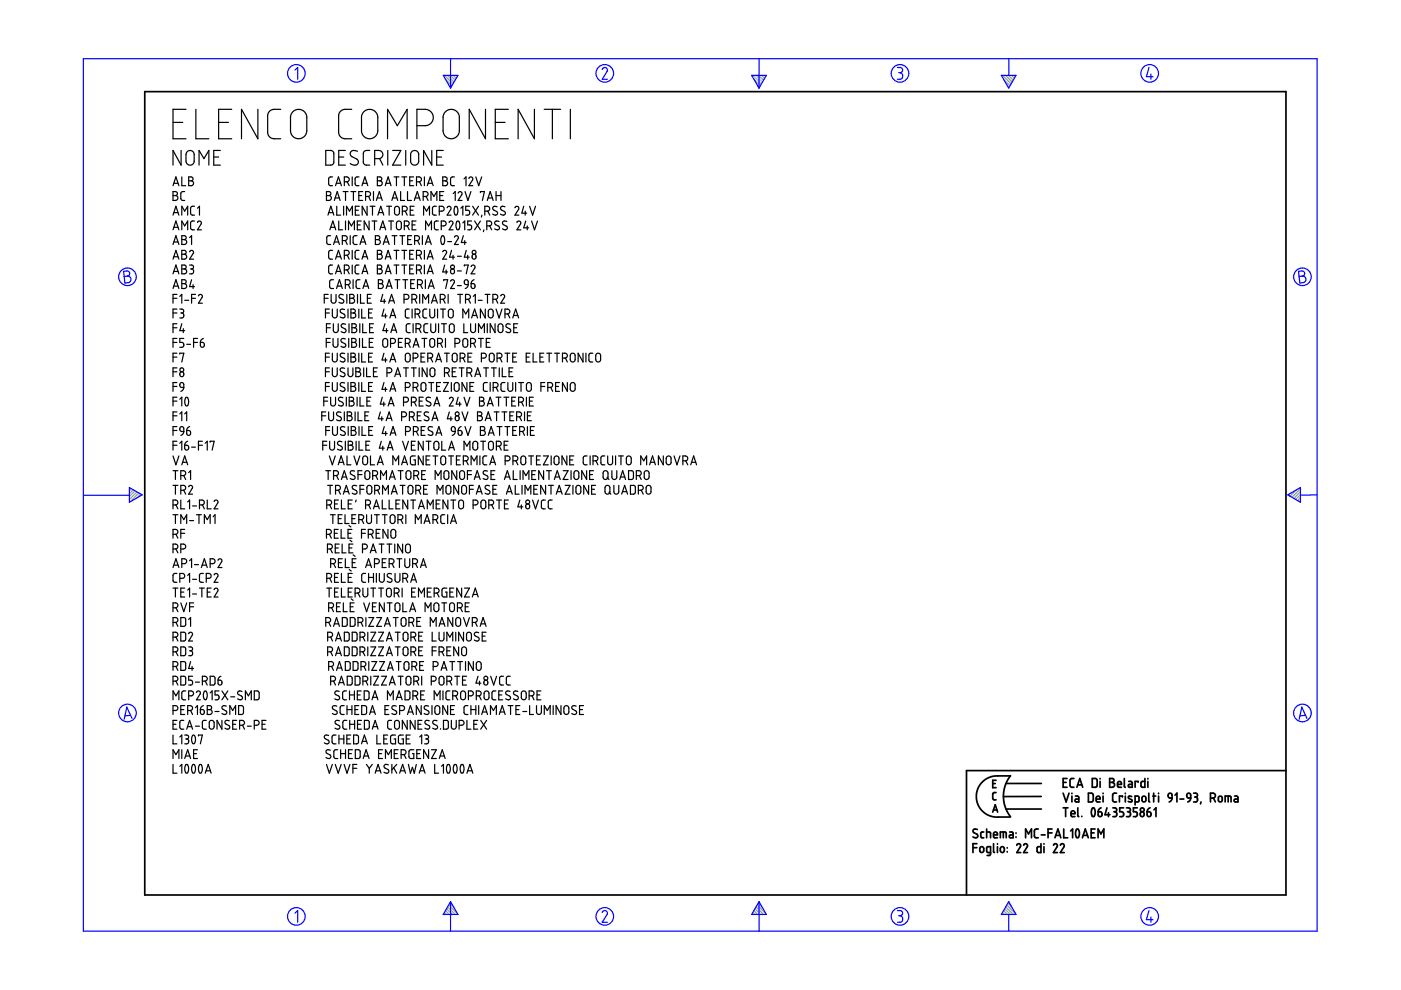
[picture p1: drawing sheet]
<svg xmlns="http://www.w3.org/2000/svg" width="297mm" height="210mm" viewBox="0 0 297 210" stroke-linecap="round" stroke-linejoin="round" font-family="sans-serif">
<g fill="none" stroke="#6c9" stroke-width=".25">
<path d="M94.2 16l1.8 1.8M94.5 16.8l1.3 1.4M94.8 16l1.5 1.4M95.3 18.3l.3 .3M95.5 16l1 1M96.1 16l.6 .6M96.7 16l.3 .2M159.6 16l1.8 1.8M159.9 16.8l1.3 1.4M160.3 16l1.4 1.4M160.7 18.3l.3 .3M160.9 16l1 1"/>
<path d="M161.5 16l.6 .6M162.1 16l.2 .2M212.6 16l1.8 1.8M212.8 16.8l1.3 1.4M213.2 16l1.4 1.4M213.7 18.3l.2 .3M213.8 16l1 1M214.4 16l.7 .6M215.1 16l.2 .2M27.5 103.4h-.1M27.9 103.6l-.5 .4M28.3 103.8l-.9 .9"/>
<path d="M28.7 104.1l-1.3 1.2M29 104.3l-1.6 1.6M29.4 104.5l-1.8 1.9M29.8 104.8l-.8 .8M273.4 104.7l-.3 .3M274.9 103.9l-1.4 1.3M275.7 103.6l-1.8 1.9M275.7 106.1l-.2 .3M275.7 105.5l-.6 .6M275.7 104.9l-1 1M275.7 104.2l-1.4 1.5M94 193.8v.1"/>
<path d="M94.2 193.5l.4 .4M94.4 193.1l.9 .8M94.7 192.7l1.2 1.2M94.9 192.3l1.6 1.6M95.1 191.9l1.9 1.9M95.4 191.5l.8 .8M159.4 193.8v.1M159.6 193.5l.4 .4M159.9 193.1l.8 .8M160.1 192.7l1.2 1.2M160.3 192.3l1.6 1.6M160.5 191.9l1.9 1.9"/>
<path d="M160.8 191.5l.8 .8M212.3 193.8v.1M212.6 193.5l.4 .4M212.8 193.1l.8 .8M213 192.7l1.2 1.2M213.2 192.3l1.6 1.6M213.5 191.9l1.8 1.9M213.7 191.5l.8 .8"/>
</g>
<g fill="none" stroke="#00f" stroke-width=".25">
<path d="M17.7 12.4h261.6v185h-261.6zM62.5 14.9l.6-.6v2.5M94 16h3.1l-1.6 2.7zM95.5 12.4v6.3M127.7 14.7l.5-.4 .5 .3v.5l-1 1.7h1.1M159.4 16h3.1l-1.6 2.7zM160.9 12.4v6.3M190.3 14.3h.7l.3 .3v.6l-.5 .2M190.5 15.4h.3M190.8 15.4l.5 .3v.7l-.3 .4h-.7M212.3 16h3.1l-1.5 2.7zM213.9 12.5v3.5"/>
<path d="M243.6 14.3l-.5 2h1.4M244 15.7v1.1M26.2 57.5l.9-.1 .3 .3 .1 .5-.5 .3 .5 .2 .3 .4-.1 .3-.3 .5-.9 .1zM27 58.5l-.7 .1M275.3 57.5l.9-.1 .3 .3 .1 .5-.5 .3 .5 .2 .3 .4-.1 .4-.2 .3-1 .2zM276.1 58.5l-.7 .1M17.8 105h9.6M27.4 103.4l2.7 1.5-2.7 1.6zM273 104.9l2.7-1.5v3.1zM279.3 104.9l-3.6 .1M27.7 151.7l-1.2 .1M28 152.3l-1.1-2.4-.6 2.6"/>
<path d="M276.8 151.7l-1.2 .1M277.1 152.3l-1.1-2.4-.6 2.6M62.5 193.6l.6-.5v2.4M95.5 191.2v6.2M95.5 191.2l1.6 2.7h-3.1zM127.7 193.5l.1-.3 .5-.1 .5 .4-.1 .4-1 1.6h1.1M160.9 191.2v6.2M160.9 191.2l1.6 2.7h-3.1zM190.3 193.1h.6l.4 .2v.5l-.5 .4M190.5 194.2h.3M190.8 194.2l.5 .3v.7l-.4 .3h-.6M213.9 191.2l1.5 2.7h-3.1z"/>
<path d="M213.9 193.9v3.5M243.6 193.1l-.5 1.9h1.4M244 194.4v1.1"/>
<circle cx="62.8" cy="15.6" r="1.87"/>
<circle cx="128.2" cy="15.6" r="1.87"/>
<circle cx="190.8" cy="15.6" r="1.87"/>
<circle cx="243.8" cy="15.6" r="1.87"/>
<circle cx="27" cy="58.7" r="1.87"/>
<circle cx="276.1" cy="58.7" r="1.87"/>
<circle cx="27" cy="151.2" r="1.87"/>
<circle cx="276.1" cy="151.2" r="1.87"/>
<circle cx="62.8" cy="194.3" r="1.87"/>
<circle cx="128.2" cy="194.3" r="1.87"/>
<circle cx="190.8" cy="194.3" r="1.87"/>
<circle cx="243.8" cy="194.3" r="1.87"/>
</g>
<g fill="none" stroke="#000" stroke-width=".36">
<path d="M30.7 19.4h241.9v170.4h-241.9zM206.3 179.7h.8M207.1 178.9h-.8v1.9M207.2 175.9l-.6-.1-.3 .5 1 .7v.4l-.3 .2-.7-.2M207.9 179.6l.4-.1 .3 .3v.7l-.3 .2h-.3l-.2-.2zM208.6 176.4h-.4l-.3 .2 .1 .9 .2 .1h.4M209.2 176.4l.8 .1v1.1M209.2 175.8v1.8M210.5 166.1h.5M210.5 172.2l.5-1.6 .5 1.6M210.6 171.7h.8M210.7 177h.8l-.2-.5-.4-.1-.2 .2v.8l.1 .2h.7"/>
<path d="M210.7 178.9v1.7l.1 .2M211.2 168h-.4l-.3 .3v1.1l.7 .2M211.2 165.4h-.7v1.6h.7M211.5 178.9v.1M211.5 179.5v1.3M212.1 177.6v-1.2h1.1l.1 .2v1M212.2 179.6l.4-.1 .3 .3v.7l-.3 .2h-.3l-.2-.2zM212.7 176.4v1.2M213.3 166.1h7.5M213.3 171.5h7.5M213.6 179.7v.1M214.1 176.4h.5l.2 .3v.9h-.5a.31 .31 0 0 1-.3-.3 .31 .31 0 0 1 .3-.3h.5"/>
<path d="M214.2 164.5h-3.5l-.9 .3-.9 .5-.7 .6-.7 .9-.4 1-.1 1.1 .1 1.1 .4 .9 .7 1 .8 .6 .8 .5 .9 .2h3.5M214.2 164.5l-1 1.7-.5 2.2 .1 1.3 .3 1.3 1.1 2.1M215.4 176.6v.1M215.4 177.4v.1M215.6 179.2l.4-.3 .4 .4-.8 1.5h.8M217 179.2l.4-.3 .4 .2v.4l-.8 1.3h.8M217.4 177.6v-1.8l.7 1 .6-1v1.8M220.1 175.8h-.5l-.3 .3 .1 1.3 .1 .2h.6M220.7 178.9v1.9l-.7-.1-.1-1 .2-.2h.6M220.8 168.9h-8.1M220.8 177h.8M221.3 178.9v.1"/>
<path d="M221.3 179.5v1.3M222.2 176.6h.9M223.1 175.8h-.9v1.8M223.4 179.2l.4-.3 .4 .4-.8 1.5h.8M223.7 177.6l.6-1.8 .6 1.8M223.8 177.1h.9M224.8 179.2l.4-.3 .4 .2v.4l-.8 1.3h.8M225.4 165.9h.6M225.4 168.2l.6 1.8 .7-1.8M225.4 171.3h1M225.5 175.8v1.8h.9M225.9 171.3v1.8"/>
<path d="M226.2 165.1h-.8v1.8h.8M227 176.2l.4-.4v1.8M227.1 172.5h.8l-.1-.5-.4-.1-.3 .2v.8l.2 .2h.6M227.3 168.2v.1M227.3 168.8v1.2M227.7 165.1h-.6l-.2 .3v1.4l.3 .1h.5M228 168.8h.5l.2 .2v1h-.5a.31 .31 0 0 1-.3-.3 .31 .31 0 0 1 .3-.3h.5M228.2 175.9a.53 .53 0 0 1 .6 .1 .53 .53 0 0 1 .1 .6l-.1 .7a.35 .35 0 0 1-.4 .3 .35 .35 0 0 1-.3-.5l-.1-.5zM228.3 166.9l.6-1.8 .7 1.8M228.5 166.4h.9M228.5 171.3v1.7l.2 .1M229.4 173.1h.1"/>
<path d="M229.5 177.6l.6-1.8 .6 1.8M229.7 177.1h.8M230.8 168.2h.7l.3 .3v1.2l-.3 .3h-.7zM231.4 176.6h.6M231.6 165.1h.7l.3 .2v1.3l-.2 .3h-.8zM231.6 171.4a.53 .53 0 0 1 .5 .2 .53 .53 0 0 1 .1 .5l-.1 .7a.34 .34 0 0 1-.4 .3 .34 .34 0 0 1-.3-.4v-.6zM232.2 175.8h-.8v1.8h.8M232.4 169.4h.8v-.3l-.2-.3-.5 .1-.1 .9 .2 .2h.6M232.8 177.6v-1.8l.6 1 .6-1v1.8M232.8 172.1h.6l.2 .2 .1 .5-.2 .3h-.3l-.3-.1zM233.2 165.1v.1M233.2 165.7v1.2"/>
<path d="M233.4 171.3l-.4 .3-.2 .5M233.9 168.2v.1M233.9 168.8v1.2M234.7 171.3l-.4 1.4h1M235 172.3v.8M235.3 165.1h.6l.3 .3-.1 .4-.3 .1 .4 .1 .1 .3-.1 .4-.3 .2h-.6zM235.3 165.9h.5M235.9 171.3h.7l.1 .2 .1 .3-.4 .3M236.2 172.1h.2M236.4 172.1l.3 .2 .1 .5-.3 .3h-.6M236.7 168.2h-.5l-.3 .3v1.3l.3 .2h.5M236.9 166.3h.9l-.2-.5-.3-.1-.3 .1-.1 .9 .2 .2h.7"/>
<path d="M238 169v-.2h-.7v1.2M238.2 171.3h-.8v.8h.6l.2 .4-.1 .6h-.7M238.4 165.1v1.7l.2 .1M238.6 168.2v.1M238.6 168.8v1.2M238.8 171.3h.5l.3 .2v.4l-.3 .2M239.1 172.1h.2M239.3 172.1l.4 .3-.1 .5-.2 .2h-.6M239.3 165.7h.5l.3 .2v1h-.6a.31 .31 0 0 1-.3-.3 .31 .31 0 0 1 .3-.3h.6M239.9 168.9l-.2-.1a.29 .29 0 0 0-.4 .1 .29 .29 0 0 0 .1 .4l.5 .2a.33 .33 0 0 1 0 .5 .33 .33 0 0 1-.5 0l-.2-.1M240.7 170l.7-.1 .1-.9-.2-.2h-.6v1.9M241.1 171.3h-.8v.8h.6l.2 .3-.1 .7h-.7"/>
<path d="M241.3 165.9v-.2h-.6v1.2M241.9 172.3l.2-.2 .4 .2 .1 .5-.1 .2-.4 .1-.2-.1zM242.2 169l.2-.2 .4 .1 .2 .8-.2 .2-.4 .1-.3-.2zM242.7 165.1v1.8h-.6l-.2-.2 .1-.9 .2-.1h.5M243.2 172.1l.7 .2v.7l-.4 .1-.2-.1zM243.4 165.1v.1M243.4 165.7v1.2M243.6 168.2v1.6l.2 .2M243.8 171.3l-.4 .3-.2 .5M244.4 168.8h.6M244.6 168.2v1.8M244.7 171.7l.4-.4v1.8"/>
<path d="M245.6 168.2v.1M245.6 168.8v1.2M247.7 168.4l.3-.2 .4 .1 .1 .9-.7-.1zM248.5 169.2l-.2 .5-.4 .3M249.1 168.6l.4-.4v1.8M250.2 169.4h.8M251.7 168.3l.3-.1 .3 .1 .2 .9h-.6l-.2-.2zM252.5 169.2l-.2 .5-.5 .3M253.1 168.2l.7 .1 .1 .4-.4 .3M253.3 169h.2M253.5 169l.4 .2v.5l-.2 .3h-.6M254.6 170l-.1 .5"/>
<path d="M256.6 169.2l.9-.1 .2-.3-.1-.4-.4-.2h-.6v1.8M257.3 169.2l.4 .8M258.4 169l.2-.2 .4 .1 .1 .8-.1 .2-.4 .1-.3-.2zM259.8 170v-1.2l1.1 .1 .1 1.1M260.4 168.8v1.2M261.7 168.8h.6l.2 .3v.9h-.6a.31 .31 0 0 1-.3-.3 .31 .31 0 0 1 .3-.3h.6M272.6 163.4h-67.7v26.4M210 180.8h-.5l-.3-.2 .1-1 .7-.1v1.7l-.7 .2M213.6 180.6v.1"/>
<circle cx="242.2" cy="171.7" r=".42"/>
</g>
<g fill="none" stroke="#000" stroke-width=".25">
<path d="M36.7 26h2.1M36.7 39.4l.6-1.9 .6 1.9M36.9 38.9h.8M38.4 31.9v3.1l-1.7-3.1v3.1M38.5 37.5v1.9h.9M39.4 23.2h-2.7v6.2h2.7M39.7 32.2l.3-.2 .5-.1 .3 .2 .3 .4 .1 1.8-.5 .6-.7 .1-.5-.5-.1-1.7zM40 37.5h.6l.3 .2v.5l-.4 .1 .5 .4v.4l-.2 .2-.8 .1zM40 38.3h.5M41.5 23.2v6.2h2.8M42.2 35v-3.1l1 1.7 1.1-1.7v3.1M45.3 33.3h1.1"/>
<path d="M46.4 26h2M46.7 31.9h-1.4v3.1h1.4M49.1 23.2h-2.7v6.2h2.7M54.7 23.2v6.2l-3.5-6.2v6.2M59.5 23.2l-1.9 .1-.6 .4-.3 .7v3.8l.2 .6 .9 .6h1.7M62 23.8l.8-.5 1-.1 .9 .6 .3 .7v3.5l-.4 .8-.7 .5-.7 .1-.7-.2-.4-.3-.4-.7-.1-3.5zM69.1 31.9h1.2l.4 .4 .1 2.2-.4 .5h-1.3zM70.5 37.5h-.5l-.3 .4v1.2l.2 .2 .6 .1M71.1 39.4l.7-1.9 .6 1.9M71.3 38.9h.9M71.8 33.3h1.1M73 38.5l.9-.1 .1-.3-.1-.4-.9-.2v1.9"/>
<path d="M73.2 31.9h-1.4v3.1h1.4M73.6 38.5l.4 .9M74.6 23.2l-2 .1-.5 .4-.3 .7v3.8l.2 .5 .3 .4 .5 .3h1.8M74.7 37.5v1.9M75.8 32.1l-.6-.2-.5 .1-.4 .3v.4l.3 .5 1.2 .6 .2 .5-.1 .3-.4 .4-.8-.1-.4-.2M76.1 37.5h-.5l-.3 .4v1.3l.2 .1 .6 .1M76.8 39.4l.6-1.9 .6 1.9M76.9 38.9h.9M77 23.8l.8-.5 .8-.1 .8 .3 .6 .8 .1 3.8-.4 .7-.8 .5-.6 .1-.6-.1-.7-.5-.3-.5-.1-3.6zM78.4 31.9l-1 .1-.4 .5 .1 2.1 .4 .4h.9M79.4 33.6h1l.6-.3 .2-.6-.3-.6-.6-.2h-.9v3.1M80 37.5h.6l.3 .3v.4l-.4 .1 .4 .2 .1 .2v.5l-.3 .2h-.7z"/>
<path d="M80 38.3h.5M80.5 33.6l.7 1.4M81.7 39.4l.6-1.9 .6 1.9M81.9 38.9h.8M82.2 29.4v-6.2l2 3.4 2.1-3.4v6.2M82.2 31.9v3.1M83.2 31.9h1.8l-1.8 3.1h1.8M83.5 37.5h1.1M84.1 37.5v1.9M85.2 37.5h1M85.7 37.5v1.9M86 31.9v3.1"/>
<path d="M86.9 38.3h.6M87.3 32.1l.5-.2h.4l.6 .6v1.8l-.2 .4-.4 .3-.7-.1-.4-.5v-1.8zM87.7 37.5h-.8v1.9h.8M88.3 38.5l.9-.1 .1-.2v-.5l-.4-.2h-.6v1.9M88.4 26.6h2l1.1-.6 .3-.5 .1-.7-.2-.7-.5-.5-.8-.4h-2v6.2M88.9 38.5l.4 .9M90 37.5v1.9M90.6 39.4l.6-1.9 .6 1.9M90.8 38.9h.9M91.5 31.9v3.1l-1.7-3.1v3.1M92.6 33.3h1M93.9 37.5h.6l.3 .3-.1 .4-.3 .1 .3 .2 .2 .3-.3 .5-.7 .1z"/>
<path d="M93.9 38.3h.5M94 31.9h-1.4v3.1h1.4M94.4 23.8l.8-.6h.9l.8 .5 .4 .7 .1 3.6-.4 .8-.7 .5-.7 .1-.6-.1-.7-.5-.3-.5-.1-3.6zM96.4 37.5h-.6l-.3 .4 .1 1.2 .2 .2 .6 .1M98.4 37.9l.4-.4v1.9M99.4 37.8l.4-.3 .4 .2v.4l-.8 1.3h.8M100.9 37.5l.6 1.9 .6-1.9M102.9 23.2v6.2l-3.4-6.2v6.2M105 26h2.1M107.8 23.2h-2.8v6.2h2.8M113.3 23.2v6.2l-3.4-6.2v6.2M115.4 23.2h3.5"/>
<path d="M117.1 23.2v6.2M120.9 23.2v6.2M36.7 40.6h.6l.3 .3-.1 .4-.3 .2 .3 .1 .2 .2v.4l-.3 .3h-.7zM36.7 41.5h.5M36.7 45.6l.6-1.9 .6 1.9M36.7 48.7l.6-1.8 .6 1.8M36.7 51.8l.6-1.8 .6 1.8M36.7 54.9l.6-1.8 .6 1.8M36.7 58.1l.6-1.9 .6 1.9M36.9 45.1h.8M36.9 48.2h.8M36.9 51.3h.8"/>
<path d="M36.9 54.4h.8M36.9 57.6h.8M38.5 50h.7l.3 .2-.1 .5-.3 .1 .3 .1 .2 .3-.1 .4-.3 .2h-.7zM38.5 53.1h.7l.3 .2-.1 .5-.3 .1 .3 .1 .2 .4-.1 .3-.3 .2h-.7zM38.5 56.2h.7l.3 .3-.1 .4-.3 .1 .3 .2 .2 .3-.1 .3-.3 .2-.7 .1zM38.5 59.3h.7l.3 .3-.1 .4-.3 .1 .3 .2 .2 .4-.4 .5h-.7zM38.5 45.6v-1.9l.7 1.1 .6-1.1v1.9M38.5 48.7v-1.8l.7 1 .6-1v1.8M38.5 50.8h.6M38.5 53.9h.6M38.5 57h.6M39.2 40.6h-.6l-.3 .4 .1 1.3 .2 .2h.6"/>
<path d="M40.2 53.4l.2-.3h.3l.3 .4-.8 1.4h.8M40.2 56.2h.5l.3 .2v.4l-.4 .2M40.2 50.4l.4-.4v1.8M40.4 57h.2M40.6 57l.4 .3v.5l-.2 .2-.6 .1M40.6 59.3l-.4 1.5h1M41.2 43.7l-.5 .1-.3 .3 .1 1.3 .2 .2h.5M41.2 46.9h-.5l-.3 .3 .1 1.3 .2 .2h.5M41.9 47.2l.3-.3 .4 .1 .1 .5-.8 1.2h.8M41.9 44.2l.4-.5v1.9M69.2 40.6h.6l.3 .3v.4l-.4 .2 .3 .1 .3 .3-.1 .4-.3 .2h-.7zM69.2 41.5h.5"/>
<path d="M69.5 45.6l.6-1.9 .7 1.9M69.7 45.1h.9M69.9 48.7l.7-1.8 .6 1.8M70.1 50h-.6l-.2 .3v1.4l.8 .1M70.1 48.2h.9M70.5 53.1h-.6l-.2 .3 .1 1.4 .7 .1M70.5 56.2h-.6l-.2 .4 .1 1.3 .2 .2h.5M70.7 59.3l-.6 .1-.2 .3v1.3l.3 .2h.5M70.7 51.8l.7-1.8 .6 1.8M70.9 42.5l.6-1.9 .6 1.9M70.9 51.3h.9M71.1 42h.8"/>
<path d="M71.1 54.9l.7-1.8 .6 1.8M71.1 58.1l.7-1.9 .6 1.9M71.3 54.4h.9M71.3 57.6h.9M71.4 43.7v1.9h.8M71.8 46.9v1.8h.8M72.6 51l.8-.1 .2-.3-.1-.5-.3-.1h-.6v1.8M72.7 40.6h1.1M72.9 43.7v1.9M73 54.1h.7l.2-.2 .1-.4-.2-.3-.8-.1v1.8M73 57.2h.6l.3-.2 .1-.4-.2-.3-.8-.1v1.9M73.2 51l.4 .8"/>
<path d="M73.3 40.6v1.9M73.3 46.9v1.8M73.5 45.6v-1.9l.6 1.1 .6-1.1v1.9M73.6 54.1l.4 .8M73.6 57.2l.4 .9M73.9 48.7v-1.8l.6 1 .6-1v1.8M74.3 50v1.8M74.4 40.6h1M74.7 53.1v1.8M74.7 56.2v1.9M74.9 59.3v1.9M74.9 40.6v1.9"/>
<path d="M75.3 44.6h.7M75.7 50h-.6l-.2 .4 .1 1.3 .7 .1M75.8 47.7h.6M76.1 41.5h.6M76.1 53.1h-.6l-.2 .3v1.3l.3 .2h.5M76.1 56.2h-.6l-.2 .4v1.2l.3 .3h.5M76.2 43.7h-.9v1.9h.9M76.3 59.3h-.5l-.3 .3 .1 1.4 .2 .2h.5M76.3 51.8l.6-1.8 .7 1.8M76.5 51.3h.9M76.6 46.9h-.8v1.8h.8M76.8 54.9l.6-1.8 .6 1.8"/>
<path d="M76.8 58.1l.6-1.9 .6 1.9M76.9 40.6h-.8v1.9h.8M76.9 54.4h.9M76.9 57.6h.9M77.5 41.7l.9-.2 .1-.2v-.5l-.4-.2h-.6v1.9M77.8 43.7v1.9l-1-1.9v1.9M78.1 41.7l.4 .8M78.3 46.9v1.8l-1.1-1.8v1.8M78.5 43.7h1M78.9 46.9h1M79 43.7v1.9M79.2 40.6v1.9"/>
<path d="M79.4 46.9v1.8M79.6 50h.6l.3 .3v.3l-.4 .2 .3 .1 .2 .3v.3l-.3 .3h-.7zM79.6 50.8h.5M79.8 42.5l.6-1.9 .6 1.9M80 42h.9M80 53.1h.7l.2 .3-.1 .4-.3 .1 .3 .1 .2 .3v.4l-.3 .2h-.7zM80 56.2h.7l.2 .3-.1 .4-.3 .1 .4 .2 .1 .2v.4l-.3 .2-.7 .1zM80 53.9h.5M80 57h.5M80.1 45.6l.6-1.9 .7 1.9M80.2 59.3h.7l.2 .3v.4l-.4 .1 .4 .2 .2 .4-.4 .5h-.7zM80.3 45.1h.9"/>
<path d="M80.5 48.7l.7-1.8 .6 1.8M80.7 48.2h.9M81.3 51.8l.6-1.8 .6 1.8M81.4 51.3h.9M81.7 54.9l.6-1.8 .6 1.8M81.7 58.1l.6-1.9 .6 1.9M81.9 54.4h.8M81.9 57.6h.8M82 43.7h1M82.4 46.9h1M82.5 43.7v1.9M82.9 46.9v1.8"/>
<path d="M83.1 42.5l.6-1.9 .6 1.9M83.1 50h1.1M83.2 42h.9M83.5 53.1h1.1M83.5 56.2h1.1M83.7 50v1.8M83.8 43.9l.4-.2 .4 .3 .1 1.1-.4 .5h-.4l-.2-.4zM83.8 59.3h1M84.1 53.1v1.8M84.1 56.2v1.9M84.2 47l.5-.1 .4 .3v1.1l-.4 .4h-.3l-.3-.3v-1.1zM84.3 59.3v1.9"/>
<path d="M84.8 50h1M84.9 40.6v1.9h.9M85.2 53.1h1M85.2 56.2h1M85.3 44.8l.9-.2 .1-.4-.1-.3-.9-.2v1.9M85.3 50v1.8M85.4 59.3h1M85.7 47.9h.7l.3-.2 .1-.4-.2-.3-.9-.1v1.8M85.7 53.1v1.8M85.7 56.2v1.9M85.9 44.8l.4 .8M85.9 59.3v1.9"/>
<path d="M86.3 47.9l.5 .8M86.4 40.6v1.9h.8M86.4 50.8h.7M86.9 53.9h.6M86.9 57h.6M87 44.6h.6M87.3 50h-.9v1.8h.9M87.4 47.7h.6M87.7 53.1h-.8v1.8h.8M87.7 56.2h-.8v1.9h.8M87.8 43.7h-.8v1.9h.8M87.8 42.5l.7-1.9 .6 1.9"/>
<path d="M87.9 51h.6l.4-.2v-.4l-.1-.3-.9-.1v1.8M87.9 59.3h-.8v1.9h.8M88 42h.9M88.2 46.9h-.8v1.8h.8M88.3 54.1h.7l.2-.2 .1-.4-.1-.3-.9-.1v1.8M88.3 57.2h.6l.3-.2 .1-.4-.2-.3-.8-.1v1.9M88.5 51l.4 .8M88.9 54.1l.4 .8M88.9 57.2l.4 .9M89.6 50v1.8M89.7 41.7l.9-.2 .2-.3-.1-.4-.4-.2h-.6v1.9M89.8 45.6v-1.9l.6 1.1 .7-1.1v1.9"/>
<path d="M90 53.1v1.8M90 56.2v1.9M90.2 59.3v1.9M90.2 51.8l.6-1.8 .6 1.8M90.2 48.7v-1.8l.7 1 .6-1v1.8M90.3 41.7l.5 .8M90.4 51.3h.8M90.6 54.9l.6-1.8 .6 1.8M90.6 58.1l.6-1.9 .6 1.9M90.8 54.4h.9M90.8 57.6h.9M91.4 42.5v-1.9l.6 1.1 .6-1.1v1.9"/>
<path d="M92.5 43.7l-.5 .1-.3 .2v1.4l.3 .2h.5M92.9 46.9h-.5l-.3 .3 .1 1.3 .2 .2h.5M93.1 44.8l.9-.2 .2-.2-.1-.5-.3-.1-.7-.1v1.9M93.2 41.5h.7M93.6 47.9h.6l.3-.2 .1-.4-.2-.4h-.8v1.8M93.7 50.1a.55 .55 0 0 1 .6 .7l-.2 .8a.34 .34 0 0 1-.4 .2 .34 .34 0 0 1-.2-.4v-.6zM93.9 53.4l.3-.3 .4 .2 .1 .3-.8 1.3h.8M94.1 40.6h-.9v1.9h.9M94.1 59.5v-.2h.8l-.4 1.9M94.3 56.2l-.4 1.5h1M94.6 57.2v.9M94.8 44l.4-.3 .3 .2 .1 .3-.8 1.4h.8"/>
<path d="M94.9 51.2h.8M95.2 47.2l.2-.3h.3l.4 .3-.9 1.5h.9M95.5 59.6l.4-.3 .4 .2v.4l-.8 1.3h.9M95.6 57.2l.4-.2 .3 .2-.1 .8h-.5l-.2-.3zM95.7 53.1l-.4 1.4h1.1M96.1 54.1v.8M96.1 41l.4-.4v1.9M96.4 50.3l.2-.3h.3l.3 .4-.8 1.4h.8M96.5 43.8l.2-.1 .3 .4v1.1a.36 .36 0 0 1-.4 .4 .36 .36 0 0 1-.3-.5v-.7zM96.9 46.9a.58 .58 0 0 1 .6 .9l-.1 .6a.34 .34 0 0 1-.4 .3 .34 .34 0 0 1-.3-.5v-.6zM97 54.3h.8M97 57.4h.8"/>
<path d="M97.1 40.9l.4-.3 .4 .3v.3l-.8 1.3h.9M97.7 44.2l.4-.5v1.9M98.1 47.3l.4-.4v1.8M98.2 50l-.4 1.4h1M98.4 56.4v-.2h.9l-.5 1.9M98.5 59.5l.3-.2 .3 .1 .2 .9-.8-.1zM98.5 51v.8M98.6 40.6l.6 1.9 .6-1.9M98.8 53.1l-.4 1.4h1.1M99.2 54.1v.8M99.6 43.7h-.9v.9h.6l.3 .3-.2 .6-.7 .1M99.9 56.5l.3-.3 .4 .2 .1 .4-.8 1.3h.8"/>
<path d="M100 46.9h-.8v.8h.5l.3 .3-.1 .6-.7 .1M100.2 43.7l1.3 1.9M100.2 54l.4-.1 .3 .3v.5l-.2 .2-.6-.2v-.4zM100.5 59.3l-.5 .3-.1 .5M100.6 46.9l1.3 1.8M101.5 43.7l-1.3 1.9M101.9 40.8v-.2h.8l-.4 1.9M101.9 46.9l-1.3 1.8M102.2 45.6l-.1 .4M102.6 48.7l-.1 .4M102.8 44.8l.9-.2 .1-.3-.1-.4-.2-.1-.7-.1v1.9M103.2 47.9l.9-.1 .1-.3v-.4l-.4-.2h-.6v1.8"/>
<path d="M103.3 42.5l.6-1.9 .7 1.9M103.4 44.8l.4 .8M103.5 42h.9M103.8 47.9l.4 .8M105.2 41.5h1M105.2 40.6v1.9M105.4 43.8h-.6l-.3 .4 .1 .3 .8 .5 .1 .4-.4 .2-.6-.2M105.8 46.9h-.6l-.3 .2v.3l.9 .6 .1 .5-.4 .2-.6-.2M106.2 40.6v1.9M107.1 43.8h-.7l-.3 .4 .2 .3 .7 .4 .1 .5-.3 .2-.7-.2M107.5 46.9h-.7l-.3 .4 .2 .3 .8 .4v.5l-.3 .2-.7-.2M109.2 44l.4-.3 .3 .2 .1 .4-.8 1.3h.8"/>
<path d="M109.6 47.2l.3-.3 .5 .1v.4l-.8 1.3h.8M111 43.7l-.4 1.5h1.1M111.4 44.8v.8M111.5 46.9l-.5 1.4h1.1M111.8 47.9v.8M112.3 43.7l.6 1.9 .6-1.9M112.7 46.9l.6 1.8 .7-1.8M36.7 61.2l.6-1.9 .6 1.9M36.7 63.2h.8M36.7 66.4h.8M36.7 69.5h.8M36.7 72.6h.8"/>
<path d="M36.7 75.7h.8M36.7 78.8h.8M36.9 60.7h.8M37.5 62.4h-.8v1.9M37.5 65.5h-.8v1.9M37.5 68.6h-.8v1.9M37.5 71.8h-.8v1.8M37.5 74.9h-.8v1.9M37.5 78h-.8v1.9M38.1 65.5h.5l.3 .2v.5l-.4 .2M38.1 62.8l.4-.4v1.9M38.1 75.1v-.2h.9l-.5 1.9"/>
<path d="M38.3 66.4h.2M38.5 66.4l.4 .3v.5l-.2 .2h-.6M38.5 60.1h.6M38.5 68.6l-.4 1.5h1.1M38.9 69.7v.8M39 71.8h-.9v.8h.6l.3 .4-.2 .5-.7 .1M39.2 63.7h.8M39.6 73h.8M40.6 63.2h.8M40.9 60.3v.9M41 72.6h.9M41.4 62.4h-.8v1.9"/>
<path d="M41.9 71.8h-.9v1.8M42.1 62.7l.3-.3 .5 .2v.4l-.8 1.3h.8M42.5 72.6l.7 .1 .1 .5-.2 .4h-.3l-.2-.1zM43.1 71.8l-.5 .3-.1 .5M68.7 63.2h.9M69 66.4h.8M69 75.7h.8M69 78.8h.8M69.2 72.6h.8M69.2 69.5h.8M69.6 62.4h-.9v1.9M69.8 65.5h-.8v1.9"/>
<path d="M69.8 74.9h-.8v1.9M69.8 78h-.8v1.9M70 71.8h-.8v1.8M70 68.6h-.8v1.9M70.2 62.4v1.5l.4 .4 .4-.1 .2-.3v-1.5M70.5 65.5v1.6l.5 .3 .5-.3v-1.6M70.5 74.9v1.5l.4 .4 .6-.3v-1.6M70.5 78v1.4l.4 .5 .6-.3v-1.6M70.6 71.8v1.4l.1 .2 .4 .2 .5-.3v-1.5M70.7 68.6v1.5l.2 .4h.3l.5-.4v-1.5M71.4 61.2l.6-1.9 .6 1.9M71.5 60.7h.9"/>
<path d="M72.8 62.5l-.6-.1-.3 .5 .1 .3 .8 .4v.5l-.5 .2-.4-.2M73.1 65.6h-.7l-.3 .4 .2 .3 .7 .4 .1 .5-.4 .2-.6-.2M73.1 75l-.7-.1-.3 .4 .2 .3 .8 .5v.5l-.5 .2-.5-.3M73.1 78.1l-.7-.1-.3 .4 .2 .4 .8 .4v.5l-.5 .2-.5-.2M73.2 60.3h.6l.3-.1 .2-.4-.3-.4-.8-.1v1.9M73.2 71.9l-.6-.1-.3 .5 .9 .7 .1 .4-.4 .2-.6-.2M73.3 68.7h-.7l-.3 .4 .2 .3 .8 .4v.5l-.3 .2-.7-.2M73.5 62.4v1.9M73.8 78v1.4l.4 .5 .4-.1 .2-.3v-1.5M73.8 65.5v1.9M73.8 74.9v1.9M73.8 60.3l.5 .9"/>
<path d="M73.9 71.8v1.8M74 68.6v1.9M74.1 62.4h.6l.4 .3-.1 .4-.3 .1 .3 .2 .2 .3-.3 .5-.8 .1zM74.1 63.2h.6M74.4 65.5l.6 .1 .3 .2-.1 .5-.3 .1 .4 .1 .1 .3v.4l-.3 .2h-.7zM74.4 74.9h.6l.3 .3-.1 .4-.3 .1 .3 .1 .2 .3v.4l-.3 .2-.7 .1zM74.4 66.4h.5M74.4 75.7h.5M74.6 71.8h.6l.3 .2v.4l-.4 .2 .3 .1 .2 .3-.1 .4-.2 .2h-.7zM74.6 72.6h.5M74.6 68.6l.6 .1 .3 .3v.3l-.4 .2 .3 .1 .2 .3v.4l-.3 .2h-.7zM74.6 69.5h.5"/>
<path d="M75.4 78h.7l.3 .3-.1 .3-.3 .2 .3 .1 .2 .3-.1 .4-.3 .2-.7 .1zM75.4 78.8h.6M75.8 62.4v1.9M76.1 65.5v1.9M76.1 74.9v1.9M76.2 71.8v1.8M76.3 68.6v1.9M76.4 62.4v1.9h.9M76.7 65.5v1.9h.8M76.7 74.9v1.9h.8M76.9 71.8v1.8h.8M76.9 68.6v1.9h.8"/>
<path d="M76.9 61.2l.7-1.9 .6 1.9M77.1 78v1.9M77.1 60.7h.9M77.7 78v1.9h.8M77.9 63.2h.6M78.1 66.4h.7M78.1 75.7h.7M78.3 72.6h.6M78.4 69.5h.6M78.7 62.4h-.8v1.9h.8M79 65.5h-.9v1.9h.9M79 74.9h-.9v1.9h.9"/>
<path d="M79.1 71.8h-.8v1.8h.8M79.2 68.6h-.8v1.9h.8M79.2 78.8h.6M80 78h-.8v1.9h.8M80.2 60.1h.5M81.2 62.4l-.5 1.5h1.1M81.2 72l.5-.2 .5 .3v1.1l-.4 .4h-.4l-.2-.3zM81.4 65.5l-.4 1.5h1M81.4 74.9l-.4 1.4h1M81.5 63.5v.8M81.6 68.6l-.4 1.5h1.1M81.7 66.6v.8"/>
<path d="M81.7 75.9v.9M81.9 61.2l.6-1.9 .6 1.9M81.9 69.7v.8M82 79h.6l.4-.2 .1-.3-.2-.4-.9-.1v1.9M82.1 60.7h.9M82.4 64.3l.6-1.9 .7 1.9M82.6 63.8h.9M82.7 67.4l.6-1.9 .6 1.9M82.7 76.8l.6-1.9 .6 1.9M82.8 72.8l.9-.2 .2-.3-.2-.4-.2-.1h-.7v1.8M82.8 66.9h.9M82.8 76.2h.9"/>
<path d="M82.9 70.5l.6-1.9 .6 1.9M83 70h.9M83.7 79.9l.6-1.9 .6 1.9M83.9 79.3h.9M84.5 72.6h.6M85.3 71.8h-.8v1.8h.8M85.6 78h1M85.7 63.5l.8-.1 .2-.3-.1-.5-.3-.2h-.6v1.9M85.9 72.8l.9-.2 .2-.3-.2-.4-.9-.1v1.8M86 75.1l.6-.2 .3 .3 .1 1.2-.5 .4-.4-.1-.2-.4zM86.1 78v1.9M86.6 72.8l.4 .8"/>
<path d="M86.8 65.5l-.6 .1-.3 .2 .1 1.4 .2 .2h.6M87 68.6l-.6 .1-.3 .3 .1 1.3 .2 .2h.6M87.1 60.1h.6M87.2 78h1.1M87.3 63.5l.9-.2 .2-.3-.2-.4-.9-.2v1.9M87.4 65.5v1.9M87.6 75.9h.6l.3-.2 .1-.4-.2-.3-.8-.1v1.9M87.6 68.6v1.9M87.6 73.6l.6-1.8 .6 1.8M87.7 78v1.9M87.8 73.1h.9M87.9 63.5l.5 .8"/>
<path d="M88 66.6l.9-.2 .1-.3-.1-.4-.3-.2h-.6v1.9M88.2 69.7l.9-.2 .2-.3-.1-.3-.3-.2-.7-.1v1.9M88.5 60.3l.9-.1 .2-.3-.1-.4-.4-.2h-.6v1.9M88.6 66.6l.4 .8M88.8 69.7l.5 .8M88.9 78v1.9M89 62.4v1.9M89.1 60.3l.5 .9M89.3 75.7h.6M89.5 71.8h1M89.6 64.3v-1.9l.6 1.1 .7-1.1v1.9M90 71.8v1.8"/>
<path d="M90.1 74.9h-.8v1.9h.8M90.5 65.5l-.5 .1-.3 .3v1.3l.2 .2h.6M90.6 78v1.9l-1.1-1.9v1.9M90.7 68.6l-.5 .1-.3 .3v1.3l.2 .2h.6M90.7 75.9l.8-.1 .2-.3v-.4l-.4-.2h-.6v1.9M90.8 61.2l.6-1.9 .7 1.9M91 60.7h.9M91.1 65.5v1.6l.5 .3 .5-.4 .1-1.5M91.2 71.9l.6-.1 .3 .3 .1 1.1-.4 .4h-.4l-.3-.3zM91.3 78.1l.6-.1 .3 .4v1l-.4 .4h-.3l-.3-.3v-1.1zM91.3 75.9l.4 .9M91.3 68.6v1.5l.3 .4h.2l.6-.4v-1.5"/>
<path d="M91.5 64.3l.6-1.9 .6 1.9M91.7 63.8h.9M92.4 76.8l.6-1.9 .6 1.9M92.5 76.2h.9M92.8 72.8l.9-.2 .1-.4-.1-.3-.9-.1v1.8M92.8 65.5v1.9M93 68.6v1.9M93.3 63.5l.9-.1 .2-.4-.1-.4-.4-.2h-.6v1.9M93.4 72.8l.4 .8M93.4 65.5h1M93.6 68.6h1.1M93.9 65.5v1.9"/>
<path d="M94 63.5l.4 .8M94.1 68.6v1.9M94.2 79h.6l.4-.2 .1-.4-.2-.3-.9-.1v1.9M94.2 74.9h1.1M94.4 71.8v1.8M94.7 74.9v1.9M94.8 79l.5 .9M95 62.4v1.9M95.2 65.7l.4-.2 .5 .4v1.1l-.3 .4h-.4l-.3-.3zM95.4 68.8l.5-.1 .4 .3v1.1l-.3 .4h-.5l-.2-.3v-1.1zM95.9 78.8h.6M96 75.1l.5-.2 .4 .4v1l-.3 .4h-.4l-.3-.3v-1z"/>
<path d="M96.5 72.8l.9-.2 .1-.4-.2-.3-.8-.1v1.8M96.7 78h-.8v1.9h.8M97 60.6h.8M97 62.4h1.1M97.3 78h1.1M97.6 75.9h.5l.4-.2 .1-.4-.2-.3-.8-.1v1.9M97.6 62.4v1.9M97.9 78v1.9M98.1 67.4v-1.9l.6 1.1 .7-1.1v1.9M98.2 75.9l.4 .9M98.2 71.9l.6-.1 .3 .3 .1 1.1-.4 .4h-.4l-.3-.3zM98.3 68.6v1.9h.9"/>
<path d="M98.7 63.5l.9-.2 .1-.3-.1-.4-.3-.2h-.6v1.9M99 79l.8-.1 .3-.4-.2-.3-.3-.2h-.6v1.9M99.2 75.7h.6M99.3 60.3l-.2 .5-.5 .4M99.3 63.5l.4 .8M99.6 79l.5 .9M99.8 68.6v1.6l.5 .3 .5-.3v-1.6M99.8 72.8l.9-.2 .1-.4-.1-.3-.9-.1v1.8M99.9 60.1l.7 .2v.8l-.4 .1-.2-.2zM100 67.4l.6-1.9 .6 1.9M100.1 74.9h-.9v1.9h.9M100.2 66.9h.9"/>
<path d="M100.4 62.8l.4-.4v1.9M100.4 72.8l.4 .8M100.7 79.9l.6-1.9 .6 1.9M100.8 79.3h.9M101.4 63.7h.8M101.5 70.5v-1.9l.6 1.1 .6-1.1v1.9M101.5 71.8h1M102 71.8v1.8M102.1 75.9l.8-.1 .2-.3-.1-.4-.3-.2h-.6v1.9M102.5 78h1.1M102.8 62.4h1.1M102.9 65.5v1.9l-1-1.9v1.9"/>
<path d="M103.1 78v1.9M103.1 72.6h.6M103.3 68.6v1.9M103.4 62.4v1.9M103.6 65.7l.5-.2 .4 .4 .1 1.1-.4 .4h-.3l-.4-.3zM103.8 75.1l.6-.2 .3 .3 .1 1.2-.4 .3h-.4l-.2-.2zM103.9 71.8h-.8v1.8h.8M104.2 78h1M104.5 63.5l.8-.1 .2-.3v-.5l-.4-.2h-.6v1.9M104.7 78v1.9M105 68.6v1.9l-1.1-1.9v1.9M105.1 63.5l.4 .8"/>
<path d="M105.2 65.5l.6 1.9 .6-1.9M105.4 75.9l.8-.1 .2-.3v-.4l-.4-.2h-.6v1.9M105.8 68.8l.5-.1 .3 .3v1.1l-.3 .4h-.4l-.3-.3v-1.1zM105.9 78v1.9M106 75.9l.4 .9M106.2 62.7l.3-.3 .5 .2v.3l-.8 1.4h.8M106.5 78v1.9h.8M107.1 66.6l.8-.2 .2-.3-.1-.4-.4-.2h-.5v1.9M107.1 74.9h1M107.6 74.9v1.9M107.7 66.6l.4 .8M107.9 78.8h.7"/>
<path d="M108.2 68.7h-.7l-.2 .4 .1 .3 .8 .4v.5l-.3 .2-.6-.2M108.7 67.4l.6-1.9 .7 1.9M108.7 75.7h.6M108.8 78h-.9v1.9h.9M108.9 66.9h.9M108.9 69.5h.6M109.5 74.9h-.8v1.9h.8M109.7 68.6h-.8v1.9h.8M111.6 75.7h.6M112.4 74.9h-.8v1.9h.8M113 74.9v1.9h.9M114.5 75.7h.6"/>
<path d="M115.3 74.9h-.8v1.9h.8M115.9 74.9h1.1M116.4 74.9v1.9M117.6 74.9h1M118.1 74.9v1.9M119.3 75.9h.5l.4-.2 .1-.4-.2-.3-.8-.1v1.9M119.9 75.9l.4 .9M121 75.1l.6-.2 .3 .4v1l-.3 .4h-.4l-.3-.3v-1.1zM123.6 74.9v1.9l-1-1.9v1.9M124.2 74.9v1.9M125.7 74.9h-.6l-.2 .3v1.4l.8 .2M126.4 75.1l.6-.2 .3 .4v1l-.3 .4h-.4l-.3-.3v-1.1z"/>
<path d="M36.7 81.9h.8M36.7 85h.8M36.7 88.2h.8M36.7 91.3h.8M36.7 94.4h.8M36.7 96.7l.6 1.9 .6-1.9M36.7 99.8h1M37.2 99.8v1.9M37.5 81.1h-.8v1.9M37.5 84.2h-.8v1.9M37.5 87.3h-.8v1.9M37.5 90.4h-.8v1.9"/>
<path d="M37.5 93.6h-.8v1.8M38.1 84.6l.4-.4v1.9M38.1 87.8l.4-.5v1.9M38.1 94l.4-.4v1.8M38.2 90.6l.3-.2 .4 .2 .1 .9h-.6l-.2-.2zM38.2 81.2l.5-.1 .2 .2 .1 .8-.8-.1-.1-.5zM38.5 98.6l.7-1.9 .6 1.9M38.7 98h.9M39 82.1l-.3 .6-.4 .3M39 91.5l-.2 .6-.5 .2M39.2 94.4l.7 .1 .1 .6-.1 .2-.3 .1-.3-.1zM39.2 87.8l.4-.5v1.9"/>
<path d="M39.4 84.3a.5 .5 0 0 1 .5 .2 .5 .5 0 0 1 .1 .5l-.1 .8a.35 .35 0 0 1-.5 .2 .35 .35 0 0 1-.2-.4v-.7zM39.6 91.3h.6l.2 .2v.5l-.1 .2-.4 .1-.2-.1zM39.8 93.6l-.5 .3-.1 .5M40.2 90.4l-.5 .4-.1 .5M40.6 94.8h.8M42.1 94.4h.8M42.9 93.6h-.8v1.8M43.5 94l.4-.4v1.8M44.6 93.8v-.2h.8l-.4 1.8M68.2 88.2h.9M68.4 94.4h.9M68.6 85h.9"/>
<path d="M69 81.9h.8M69.1 87.3h-.9v1.9M69.1 91.3h.8M69.1 99.8h1M69.3 93.6h-.9v1.8M69.5 84.2h-.9v1.9M69.6 99.8v1.9M69.7 87.3v1.5l.4 .4h.3l.3-.3v-1.6M69.8 81.1h-.8v1.9M69.8 96.7l.7 1.9 .6-1.9M69.9 93.6v1.5l.5 .3 .5-.3v-1.5M69.9 90.4h-.8v1.9"/>
<path d="M70.1 84.2v1.5l.4 .4 .4-.1 .2-.3v-1.5M70.5 81.1v1.4l.4 .5 .3-.1 .3-.3v-1.5M70.5 90.4v1.4l.4 .5h.4l.2-.3v-1.6M71.7 98.6l.6-1.9 .7 1.9M71.9 98h.9M72.3 87.4l-.6-.1-.3 .2v.4l.9 .7v.4l-.5 .2-.4-.2M72.5 93.7l-.7-.1-.3 .4 .2 .3 .8 .4v.5l-.3 .2-.7-.2M72.7 84.3h-.7l-.2 .4 .1 .3 .8 .4v.5l-.5 .2-.4-.2M73 87.3v1.9M73.1 81.2l-.7-.1-.3 .5 .2 .3 .8 .4v.5l-.5 .2-.5-.2M73.1 90.6l-.6-.1-.3 .4 .1 .3 .9 .5v.4l-.3 .2-.7-.2M73.2 93.6v1.8"/>
<path d="M73.4 84.2v1.9M73.6 96.7v1.9h.8M73.6 87.3h.6l.3 .3v.4l-.4 .2 .4 .1 .2 .4-.2 .3-.2 .2h-.7zM73.6 88.2h.5M73.8 81.1v1.9M73.8 93.6h.7l.3 .3-.1 .3-.3 .2 .3 .1 .2 .3-.3 .6h-.8zM73.8 90.4v1.9M73.8 94.4h.6M74 84.2h.7l.3 .3-.1 .4-.3 .1 .3 .2 .2 .2-.1 .4-.3 .3h-.7zM74 85h.6M74.4 81.1h.7l.2 .3-.1 .4-.3 .1 .3 .1 .2 .3v.4l-.3 .3h-.7zM74.4 81.9h.5"/>
<path d="M74.5 90.4l.6 .1 .3 .2-.1 .4-.3 .2 .3 .1 .2 .3-.3 .6h-.7zM74.5 91.3h.5M75 96.7l.6 1.9 .7-1.9M75.2 99.9l-.7-.1-.2 .5 .1 .2 .8 .5v.4l-.3 .3-.6-.2M75.3 87.3v1.9M75.5 93.6v1.8M75.7 84.2v1.9M75.9 87.3v1.9h.9M76.1 81.1v1.9M76.1 90.4v1.9M76.1 93.6v1.8h.8M76.3 84.2v1.9h.9"/>
<path d="M76.7 81.1v1.9h.8M76.8 99.8h-.9v1.9M76.8 90.4v1.9h.8M77.1 96.8l.5-.1 .3 .3v1.1l-.3 .4h-.5l-.2-.3v-1.1zM77.4 88.2h.6M77.6 94.4h.6M77.8 85h.6M78.1 81.9h.7M78.2 87.3h-.8v1.9h.8M78.2 91.3h.6M78.4 93.6h-.8v1.8h.8M78.5 96.7v1.9h.9"/>
<path d="M78.6 84.2h-.8v1.9h.8M79 81.1h-.9v1.9h.9M79 90.4h-.8v1.9h.8M80 98.6l.6-1.9 .7 1.9M80.2 98h.9M80.6 87.3l-.4 1.5h1.1M80.8 93.6l-.4 1.4h1.1M80.9 88.4v.8M81 84.2l-.4 1.5h1.1M81.2 94.6v.8M81.4 85.3v.8M81.4 81.1l-.4 1.4h1"/>
<path d="M81.5 90.4l-.5 1.5h1.1M81.7 82.1v.9M81.8 91.5v.8M81.9 89.2l.6-1.9 .6 1.9M82.1 88.7h.9M82.1 95.4l.6-1.8 .6 1.8M82.3 94.9h.9M82.3 86.1l.6-1.9 .6 1.9M82.5 85.6h.9M82.7 83l.6-1.9 .6 1.9M82.7 92.3l.6-1.9 .6 1.9M82.8 82.5h.9"/>
<path d="M82.9 91.8h.9M83.3 98.6v-1.9l.6 1 .6-1v1.9M84.4 99.8h1.1M84.9 99.8v1.9M85.2 88.4h.5l.4-.2 .1-.4-.2-.3-.8-.2v1.9M85.2 98.6l.6-1.9 .6 1.9M85.3 98h.9M85.4 93.6l.6 1.8 .6-1.8M85.6 85.3l.8-.1 .2-.3-.1-.5-.3-.2h-.6v1.9M85.9 82.1l.9-.1 .2-.3-.2-.4-.2-.2h-.7v1.9M86 91.5l.8-.1 .2-.3-.1-.5-.9-.2v1.9M86.8 88.4l.9-.1 .1-.4v-.4l-.4-.2h-.6v1.9"/>
<path d="M87.2 85.3h.6l.4-.2 .1-.4-.2-.4-.9-.1v1.9M87.2 94.4h.6M87.4 88.4l.4 .8M87.6 82.1h.6l.3-.1 .1-.4-.2-.4-.8-.1v1.9M87.7 91.5l.8-.1 .2-.4-.1-.3-.4-.3h-.5v1.9M87.8 85.3l.5 .8M88.1 96.7h-.8l-.3 .2v1.3l.3 .3 .8 .1v-1.1h-.4M88.1 93.6h-.9v1.8h.9M88.2 82.1l.4 .9M88.3 91.5l.4 .8M88.5 88.2h.6M88.9 85h.6"/>
<path d="M89.3 87.3h-.8v1.9h.8M89.3 91.3h.6M89.3 81.3l.6-.2 .4 .4v1.1l-.4 .4-.4-.1-.2-.3zM89.7 93.6v1.8l-1-1.8v1.8M89.7 96.7v1.9l-1-1.9v1.9M89.7 84.2h-.8v1.9h.8M90.1 90.4h-.8v1.9h.8M90.2 99.8h-.8v1.9h.8M90.3 93.6h1.1M90.3 97.5h.7M90.9 87.4l-.6-.1-.4 .5 .2 .3 .8 .4v.5l-.3 .2-.7-.2M90.9 93.6v1.8"/>
<path d="M90.9 81.1h1M91.2 96.7h-.9v1.9h.9M91.3 84.3h-.7l-.3 .4 .2 .3 .8 .4v.5l-.5 .2-.5-.2M91.4 81.1v1.9M91.6 89.2l.6-1.9 .6 1.9M91.7 90.6l-.7-.1-.2 .5 .9 .7 .1 .4-.3 .2-.7-.2M91.8 88.7h.9M91.8 96.7h1M92 86.1l.6-1.9 .6 1.9M92.1 93.7l.5-.1 .4 .3v1.2l-.3 .3h-.3l-.4-.3zM92.2 85.6h.9M92.3 96.7v1.9"/>
<path d="M92.4 92.3l.6-1.9 .7 1.9M92.6 81.9h.6M92.6 91.8h.9M93.4 81.1h-.8v1.9h.8M93.6 96.8l.5-.1 .4 .3v1.1l-.4 .4h-.4l-.2-.3v-1.1zM93.7 93.6v1.8h.8M94 81.1h1.1l-1.1 1.9h1.1M94.3 100l.5-.2 .3 .3 .1 1.1-.4 .4h-.4l-.3-.3zM95.1 95.4l.6-1.8 .7 1.8M95.1 96.7h1.1M95.3 84.5l.3-.3 .5 .2v.4l-.8 1.3h.8M95.3 87.3l-.5 1.5h1.1"/>
<path d="M95.3 94.9h.9M95.6 88.4v.8M95.6 96.7v1.9M95.7 81.1v1.9M95.8 90.6l.2-.2 .4 .2 .1 .9h-.5l-.2-.2zM96.4 81.3l.5-.2 .4 .3v1.2l-.3 .4-.4-.1-.3-.3zM96.5 91.5l-.1 .4-.5 .4M96.6 88.3l.4-.1 .3 .2v.5l-.1 .2-.4 .1-.2-.2zM96.8 97.5h.6M96.8 99.8v1.9l-1-1.9v1.9M97.1 91.3l.8 .1v.8l-.4 .1-.3-.1zM97.1 84.2l-.4 1.5h1.1"/>
<path d="M97.5 85.3v.8M97.6 96.7h-.8v1.9h.8M97.8 90.4l-.5 .4-.2 .5M98 87.3l.6 1.9 .6-1.9M98.2 97.7l.9-.1 .2-.4-.1-.3-.3-.2h-.7v1.9M98.4 95.4v-1.8l.6 1 .6-1v1.8M98.4 84.2l.6 1.9 .6-1.9M98.6 90.4l.6 1.9 .6-1.9M98.8 97.7l.5 .9M99 81.1v1.9l-1-1.9v1.9M99.6 81.9h.6M99.9 98.6v-1.9l.6 1 .6-1v1.9"/>
<path d="M99.9 99.8h-.8v1.9M100.4 93.7l.4-.1 .4 .2 .1 1.2-.3 .4h-.4l-.3-.3-.1-1zM100.5 81.1h-.9v1.9h.9M101.2 87.3h.6l.4 .3-.1 .4-.4 .2 .4 .1 .2 .5-.4 .4h-.7zM101.2 88.2h.5M101.7 84.2h.6l.3 .3-.1 .4-.3 .1 .3 .2 .2 .3-.4 .6h-.6zM101.7 85h.5M101.7 96.7v1.9M101.9 90.4l.7 .1 .2 .3-.1 .3-.3 .2 .4 .2 .1 .4-.4 .4h-.6zM101.9 91.3h.5M101.9 93.6h1.1M102.4 93.6v1.8"/>
<path d="M102.9 89.2l.6-1.9 .6 1.9M103.1 88.7h.9M103.2 96.7h-.5l-.3 .3v1.3l.3 .2 .5 .1M103.3 81.1h-.6l-.2 .3 .1 1.4 .2 .2h.5M103.3 86.1l.6-1.9 .7 1.9M103.4 99.9l-.7-.1-.3 .4 .2 .3 .8 .4v.5l-.3 .3-.7-.2M103.5 85.6h.9M103.5 92.3l.6-1.9 .7 1.9M103.7 93.7l.4-.1 .5 .4v1l-.3 .4h-.4l-.3-.3v-1.1zM103.7 91.8h.9M103.8 98.6l.7-1.9 .6 1.9M103.9 81.1v1.9"/>
<path d="M104 98h.9M104.6 82.1l.8-.1 .2-.3-.1-.4-.3-.2h-.6v1.9M104.8 87.3h1M104.9 99.8h-.8v1.9h.8M105.2 82.1l.4 .9M105.2 84.2h1M105.2 94.6l.9-.1 .2-.4-.1-.3-.4-.2h-.6v1.8M105.3 87.3v1.9M105.4 90.4h1M105.7 84.2v1.9M105.9 94.6l.4 .8M105.9 90.4v1.9"/>
<path d="M106.4 87.3h1.1M106.8 84.2h1.1M106.9 94.4h.6M107 87.3v1.9M107.1 81.1h-.6l-.3 .4 .1 1.3 .2 .2h.6M107.1 90.4h1M107.1 97.7h.6l.4-.2v-.4l-.1-.3-.9-.1v1.9M107.4 84.2v1.9M107.6 90.4v1.9M107.7 81.1v1.4l.4 .5 .4-.2 .2-.2v-1.5M107.7 93.6h-.8v1.8h.8M108.1 88.2h.6"/>
<path d="M108.5 85h.6M108.7 91.3h.6M108.8 97.7l.9-.1 .1-.3-.1-.4-.3-.2h-.6v1.9M108.8 99.8v1.9h.8M108.9 87.3h-.8v1.9h.8M109.3 81.1v1.9M109.3 84.2h-.8v1.9h.8M109.4 97.7l.4 .9M109.5 88.4l.9-.1 .2-.4-.1-.4-.4-.2h-.6v1.9M109.5 90.4h-.8v1.9h.8M110 85.3l.8-.2 .2-.3-.1-.4-.3-.2h-.6v1.9M110 81.1h1"/>
<path d="M110.2 88.4l.4 .8M110.2 91.5l.8-.1 .2-.4-.1-.3-.4-.3h-.5v1.9M110.3 99.8v1.9M110.5 81.1v1.9M110.6 85.3l.4 .8M110.6 96.8l.5-.1 .3 .3 .1 1.1-.4 .4h-.4l-.3-.3v-1.1zM110.8 91.5l.4 .8M111.2 87.3v1.9M111.6 84.2v1.9M111.8 81.3l.5-.2 .3 .4v1.1l-.3 .4h-.3l-.4-.4v-1zM111.8 88.2h.7M111.8 90.4v1.9"/>
<path d="M112.1 96.7h1M112.2 85h.7M112.5 91.3h.6M112.6 96.7v1.9M112.6 87.3h-.8v1.9h.8M113.1 84.2h-.9v1.9h.9M113.3 90.4h-.8v1.9h.8M113.6 99.8h-.8v1.9h.8M113.7 97.5h.7M114.6 96.7h-.9v1.9h.9M114.7 81.9h.8M115.2 96.7h1l-1 1.9h1"/>
<path d="M115.3 99.8v1.9l-1.1-1.9v1.9M115.5 81.1h-.8v1.9M115.9 99.8h1M116.1 82.1l.9-.1 .2-.3-.1-.4-.3-.2h-.7v1.9M116.4 99.8v1.9M116.8 82.1l.4 .9M116.9 96.7v1.9M117.6 96.9l.5-.2 .4 .4v1l-.3 .4h-.4l-.3-.3v-1zM117.8 81.9h.6M118.6 81.1h-.8v1.9h.8M119.4 99.8h1l-1 1.9h1M120.2 96.7v1.9l-1.1-1.9v1.9"/>
<path d="M120.3 81.1v1.9l-1-1.9v1.9M120.8 97.5h.6M121.1 81.3l.5-.2 .3 .4v1.1l-.3 .4h-.4l-.3-.4v-1zM121.1 99.8v1.9M121.6 96.7h-.8v1.9h.8M121.8 100l.5-.2 .4 .3v1.1l-.3 .4h-.4l-.3-.3zM124.4 99.8v1.9l-1.1-1.9v1.9M124.5 96.7h-.5l-.3 .3v1.3l.2 .2 .6 .1M125.1 96.7v1.9M125.7 97.7l.9-.1 .2-.3-.1-.4-.3-.2h-.7v1.9M125.8 99.8h-.8v1.9h.8M126.3 97.7l.5 .9"/>
<path d="M128 100l.5-.2 .4 .3v1.1l-.4 .4h-.4l-.2-.3zM128.2 96.7h-.5l-.3 .3v1.3l.3 .2 .5 .1M128.8 96.7v1.4l.1 .2 .4 .3 .6-.4v-1.5M129.7 99.8l.1 1.5 .4 .4 .4-.2 .2-.3v-1.4M130.5 96.7v1.9M131.1 96.7h1.1M131.7 96.7v1.9M133 96.8l.5-.1 .3 .3v1.1l-.3 .4h-.4l-.3-.4v-1zM133.3 99.8h.8l.2 .3v1.2l-.3 .3-.7 .1zM135.8 98.6v-1.9l.7 1 .6-1v1.9M136.7 100l.5-.2 .4 .3v1.1l-.3 .4h-.5l-.2-.3zM137.7 98.6l.6-1.9 .7 1.9"/>
<path d="M137.9 98h.9M140.6 96.7v1.9l-1-1.9v1.9M141.4 96.9l.5-.2 .4 .4v1l-.4 .4h-.4l-.2-.3-.1-1zM142.9 96.7l.6 1.9 .7-1.9M144.8 97.7h.6l.3-.2 .1-.4-.1-.3-.9-.1v1.9M145.4 97.7l.4 .9M146.5 98.6l.6-1.9 .6 1.9M146.6 98h.9M36.7 107.1l.7-.1 .2-.2 .1-.3-.2-.4-.8-.1v1.9M36.7 113.3l.8-.1 .2-.4-.1-.4-.9-.2v1.9M36.7 116.4h.7l.3-.3v-.4l-.2-.3h-.8v1.8M36.7 102.9h1"/>
<path d="M36.7 109.1h1M36.9 119.8h.8M37.2 102.9v1.9M37.2 109.1v1.9M37.3 107l.4 .9M37.3 113.3l.4 .8M37.3 116.4l.4 .8M38.3 100.8l.9-.1 .2-.3-.1-.4-.3-.2h-.7v1.9M38.3 103.9l.9-.1 .2-.3-.1-.4-.3-.2h-.7v1.9M38.3 116.4l.9-.1 .2-.3-.2-.5-.9-.1v1.8M38.3 106v1.9h.9M38.3 111v-1.9l.7 1.1 .6-1.1v1.9"/>
<path d="M38.3 113.1h.9M38.5 119.5l.9-.1 .2-.3-.2-.5-.9-.1v1.8M38.9 100.8l.5 .9M38.9 103.9l.5 .9M39.2 112.2h-.9v1.9M39.8 106.4l.4-.4v1.9M40 103.2l.3-.3h.2l.3 .4-.8 1.5h.8M40 100.2l.4-.4v1.9M40.2 118.9l.4-.4v1.8M40.2 110.4h.8M40.8 107.3h.9M41.2 119.7h.9"/>
<path d="M41.7 109.1h1M42.2 109.1v1.9M42.3 107.1l.7-.1 .2-.1 .1-.4-.2-.4-.8-.1v1.9M42.9 119.8h.9M42.9 107l.4 .9M43.3 111v-1.9l.6 1.1 .7-1.1v1.9M43.9 106v1.9h.9M44.6 119.5l.9-.1 .1-.3-.1-.4-.4-.2h-.5v1.8M45.2 109.5l.4-.4v1.9M45.4 106.3l.3-.3h.2l.3 .4-.8 1.5h.8M46.2 118.8l.4-.3 .4 .2 .1 .3-.9 1.3h.9M69.2 113.3h.6l.3-.2 .2-.5-.3-.3-.8-.1v1.9"/>
<path d="M69.3 107.1l.7-.1 .2-.1 .1-.4-.2-.4-.8-.1v1.9M69.4 116.4h.6l.4-.2 .1-.4-.2-.3-.9-.1v1.8M69.5 102.9h1M69.8 113.3l.5 .8M69.9 107l.4 .9M70 102.9v1.9M70 109.1h1.1M70 116.4l.5 .8M70.1 119.5l.9-.1 .1-.4-.1-.3-.3-.2h-.6v1.8M70.6 109.1v1.9M70.7 100.8l.9-.1 .2-.3-.1-.4-.3-.2h-.7v1.9M70.7 119.5l.4 .8"/>
<path d="M70.9 113.1h.6M70.9 106.8h.6M71.1 116.2h.6M71.1 103.9h.6l.4-.2 .1-.3-.2-.4-.9-.1v1.9M71.3 100.8l.5 .9M71.7 110h.6M71.7 112.2h-.8v1.9h.8M71.8 106h-.9v1.9h.9M71.8 103.9l.4 .9M71.8 119.3h.6M71.9 115.4h-.8v1.8h.8M72.3 112.2v1.9h.9"/>
<path d="M72.4 101.7l.6-1.9 .6 1.9M72.4 106v1.9h.8M72.5 115.4v1.8h.9M72.5 109.1h-.8v1.9h.8M72.6 101.1h.8M72.6 118.5h-.8v1.8h.8M72.8 104.8l.6-1.9 .6 1.9M73 104.2h.9M73.2 109.1v1.9h.8M73.2 118.5v1.8h.8M73.8 113.1h.6M73.8 106.8h.7"/>
<path d="M74 111.4l.4 .3M74 116.2h.6M74.2 114.5l.4 .4M74.6 112.2h-.8v1.9h.8M74.6 110h.6M74.7 106h-.9v1.9h.9M74.7 119.3h.6M74.8 115.4h-.8v1.8h.8M74.9 117.6l.4 .4M75.4 109.1h-.8v1.9h.8M75.5 118.5h-.8v1.8h.8M75.5 106l-.1 .4"/>
<path d="M75.6 103l-.7-.1-.2 .5 .1 .3 .8 .3v.6l-.4 .2-.5-.2M75.9 100.6h.9M76.1 110.2l.8-.2 .2-.3-.1-.4-.3-.2h-.6v1.9M76.3 103.7h.9M76.6 113.1h.9M76.7 110.2l.4 .8M76.9 116.4l.8-.1 .2-.4-.1-.3-.4-.2h-.5v1.8M77.2 102.9h-.9v1.9M77.4 100l.6-.2 .4 .3v1.1l-.4 .4h-.3l-.3-.3zM77.5 112.2h-.9v1.9M77.5 107.1l.7-.1 .2-.1 .1-.5-.1-.3-.9-.1v1.9M77.7 119.8h.9"/>
<path d="M77.7 109.1v1.5l.4 .4 .4-.1 .3-.3v-1.5M77.9 103.1l.5-.2 .4 .3v1.2l-.3 .4-.5-.1-.2-.3zM78.1 113.3l.8-.1 .2-.3-.1-.4-.3-.3h-.6v1.9M78.1 107l.4 .9M78.5 117.2l.6-1.8 .7 1.8M78.7 116.7h.9M78.7 113.3l.4 .8M79 100.8l.9-.1 .2-.4-.2-.3-.2-.2h-.7v1.9M79.2 107.9l.6-1.9 .6 1.9M79.4 107.4h.9M79.4 119.5l.9-.1 .1-.4-.1-.3-.3-.2h-.6v1.8M79.4 109.1h1"/>
<path d="M79.4 103.9l.9-.1 .2-.3-.1-.4-.3-.2h-.7v1.9M79.7 100.8l.4 .9M79.8 113.1h.6M79.9 109.1v1.9M80.1 103.9l.4 .9M80.4 115.4h1M80.6 112.2h-.8v1.9h.8M80.7 101.7v-1.9l.6 1 .6-1v1.9M80.9 115.4v1.8M81 106v1.9h.9M81 109.1h1.1M81 119.3h.7"/>
<path d="M81.1 104.8v-1.9l.6 1 .6-1v1.9M81.6 109.1v1.9M81.9 118.5h-.9v1.8h.9M82 115.4h1.1M82.3 112.2v1.9l-1.1-1.9v1.9M82.5 119.5l.9-.1 .1-.4-.1-.3-.3-.2h-.6v1.8M82.5 106v1.9h.8M82.5 115.4v1.8M82.5 101.7l.7-1.9 .6 1.9M82.7 101.1h.9M82.8 109.3l.5-.2 .4 .4v1.1l-.3 .4-.5-.1-.2-.3zM83 112.5l.5-.3 .4 .4v1.1l-.3 .4h-.4l-.3-.3z"/>
<path d="M83 104.8l.6-1.9 .6 1.9M83.1 119.5l.4 .8M83.1 104.2h1M83.7 115.4v1.8M83.9 106.8h.7M84.2 118.5h1M84.4 110.2h.6l.3-.2 .1-.4-.2-.4-.8-.1v1.9M84.7 118.5v1.8M84.8 106h-.9v1.9h.9M84.8 102.9h1.1M85 110.2l.4 .8M85.4 102.9v1.9"/>
<path d="M85.4 115.4v1.8l-1.1-1.8v1.8M85.8 118.5v1.5l.4 .3 .5-.1 .1-.2 .1-1.5M86 109.1v1.9M86.1 115.5l.5-.1 .4 .3v1.1l-.3 .4h-.3l-.4-.3v-1.1zM86.2 100l.5-.2 .4 .3v1.1l-.3 .4h-.5l-.2-.3zM86.4 106v1.9l-1-1.9v1.9M86.6 103.1l.5-.2 .4 .3v1.2l-.4 .4-.4-.1-.2-.3zM87.1 106h1M87.5 119.5l.9-.1 .1-.5-.1-.3-.9-.1v1.8M87.6 106v1.9M87.7 100.8l.9-.1 .2-.5-.2-.3-.9-.1v1.9M88.1 111v-1.9l.6 1.1 .6-1.1v1.9"/>
<path d="M88.1 119.5l.4 .8M88.2 103.9h.5l.4-.2 .1-.3-.2-.4-.8-.1v1.9M88.4 100.8l.4 .9M88.7 107.9l.6-1.9 .7 1.9M88.8 103.9l.4 .9M88.9 107.4h.9M89.3 119.8h.9M89.4 100.6h.6M89.8 103.7h.6M89.9 111l.7-1.9 .6 1.9M90.1 110.5h.9M90.6 107.9v-1.9l.6 1.1 .6-1.1v1.9"/>
<path d="M90.7 102.9h-.9v1.9h.9M91.8 110.2l.9-.2 .1-.3-.1-.4-.3-.2h-.6v1.9M92.3 101.7v-1.9l.6 1 .6-1v1.9M92.4 110.2l.4 .8M92.5 106.8h.6M92.7 104.8v-1.9l.6 1 .6-1v1.9M93.3 106h-.8v1.9h.8M94.3 109.1l-.6 .1-.2 .3v1.3l.3 .2h.5M94.7 103.1l.5-.2 .3 .3 .1 1.2-.4 .4-.4-.1-.2-.3zM94.9 109.1v1.9M95 106v1.9l-1.1-1.9v1.9M95.5 111l.7-1.9 .6 1.9"/>
<path d="M95.6 106h1M95.7 110.5h.9M96.1 106v1.9M97.2 102.9v1.9l-1-1.9v1.9M97.4 106.2l.5-.2 .4 .4v1.1l-.4 .4-.4-.1-.2-.3-.1-1zM97.5 100l.6-.2 .4 .3v1.1l-.4 .4h-.4l-.2-.3zM98 103.1l.5-.2 .4 .3v1.2l-.4 .4-.4-.1-.2-.3zM99.1 100.6h.8M99.5 103.7h.9M100.3 107.1l.7-.1 .3-.2v-.3l-.1-.4-.9-.1v1.9M100.4 102.9h-.9v1.9M100.6 101.7l.6-1.9 .6 1.9"/>
<path d="M100.7 101.1h.9M101 104.8l.6-1.9 .6 1.9M101.2 104.2h.8M102.1 106.2l.6-.2 .3 .4v1.1l-.4 .4h-.3l-.3-.3v-1.1zM103.6 107.1l.7-.1 .3-.2 .1-.3-.2-.4-.9-.1v1.9M103.8 103l-.7-.1-.3 .5 .3 .3 .7 .4v.5l-.4 .2-.6-.2M104.1 100.6h.6M104.2 107l.5 .9M104.5 103.7h.6M105.3 106h1M105.3 102.9h-.8v1.9h.8M105.8 106v1.9"/>
<path d="M107 101.7l.6-1.9 .6 1.9M107 106.8h.6M107.1 101.1h.9M107.4 104.8l.6-1.9 .6 1.9M107.5 104.2h.9M107.8 106h-.8v1.9h.8M109.2 102.9v1.9h.9M110.2 106l-.4 1.5h1M110.5 107.1v.8M110.7 102.9v1.9M110.9 101.7v-1.9l.6 1 .6-1v1.9M111.3 104.8v-1.9l.6 1 .6-1v1.9"/>
<path d="M111.6 106.9h.4l.3 .2v.5l-.3 .3-.5-.2v-.5zM112.8 100.6h.6M112.9 106l.6 1.9 .7-1.9M113.2 103.7h.6M114 102.9h-.8v1.9h.8M115.6 106h-.6l-.2 .3 .1 1.4 .7 .2M115.7 102.9v1.9l-1.1-1.9v1.9M116.3 102.9h1M116.8 102.9v1.9M117.1 106h-.6l-.3 .3 .1 1.4 .8 .2M117.5 101.7l.7-1.9 .6 1.9M117.7 101.1h.9"/>
<path d="M117.9 104.8l.7-1.9 .6 1.9M118.1 104.2h.9M119.8 102.9h1.1l-1.1 1.9h1.1M121.5 102.9v1.9M122.2 103.1l.5-.2 .4 .3v1.2l-.3 .4-.4-.1-.2-.2zM124.8 102.9v1.9l-1-1.9v1.9M125 100.6h.6M125.4 103.7h.6M126.3 102.9h-.9v1.9h.9M128.4 103.1l.5-.2 .4 .4v1.1l-.4 .4-.3-.1-.3-.2v-1.1zM128.7 101.2l.4 .5M129.1 104.4l.4 .4"/>
<path d="M130.2 102.9v1.5l.4 .4 .4-.2 .2-.2v-1.5M131.4 101.7l.6-1.9 .6 1.9M131.6 101.1h.9M131.8 104.8l.6-1.9 .7 1.9M132 104.2h.9M133.7 102.9h.7l.3 .3v1.3l-.3 .3h-.7zM134.9 100.8l.9-.1 .2-.3-.1-.4-.3-.2h-.7v1.9M135.3 103.9h.6l.4-.2 .1-.3-.2-.4-.9-.1v1.9M135.5 100.8l.5 .9M136 103.9l.4 .9M137.2 103l.5-.1 .3 .4v1.1l-.4 .4-.4-.1-.2-.4v-.9zM36.7 128.9h.5l.4-.3 .1-.3-.2-.4-.8-.1v1.9"/>
<path d="M36.7 132h.5l.4-.3 .1-.3-.2-.4-.8-.1v1.9M36.7 135.1l.8-.1 .2-.5-.2-.3-.8-.2v1.9M36.7 138.2l.8-.1 .2-.4-.1-.4-.3-.1h-.6v1.8M36.7 120.3l.6-1.8 .6 1.8M36.7 124.7h1M37.2 124.7v1.9M37.3 128.8l.4 .9M37.3 132l.4 .8M37.3 135.1l.4 .8M37.3 138.2l.4 .8M37.5 121.6h-.5l-.3 .3v1.4l.2 .1 .6 .1M38.1 122.6l.9-.1 .2-.3-.1-.4-.3-.2h-.7v1.9"/>
<path d="M38.3 130.9h.8l.2 .3 .1 1.3-.3 .3h-.8zM38.3 134h.8l.2 .3 .1 1.3-.2 .3h-.9zM38.3 137.2h.8l.2 .2 .1 1.3-.3 .3h-.8zM38.3 125.5h.7M38.3 127.8l.7 1.9 .6-1.9M39.2 124.7h-.9v1.9h.9M39.8 122l.4-.4v1.9M39.8 125.1l.4-.4v1.9M40 134.4a.41 .41 0 0 1 .3-.3 .41 .41 0 0 1 .4 .1l.1 .4-.8 1.3h.8M40 137.2h.6l.2 .2-.1 .5-.3 .1M40 131.3l.4-.4v1.9M40.2 128.7h.8"/>
<path d="M40.2 138h.2M40.4 138l.4 .2v.5l-.2 .3h-.6M40.8 122.8h.9M40.8 125.9h.9M41 127.8h-.8v1.9M42.3 124.7h1M42.7 120.3l.6-1.8 .6 1.8M42.8 124.7v1.9M43.1 121.6h-.5l-.3 .3v1.4l.3 .1 .5 .1M43.7 122.6l.9-.1 .2-.5-.2-.3-.9-.1v1.9M43.9 125.5h.7M44.8 124.7h-.9v1.9h.9"/>
<path d="M45.4 121.9l.4-.3 .4 .3-.8 1.6h.8M45.4 125l.4-.3 .4 .3-.8 1.6h.8M69.1 132h.5l.4-.3 .1-.3-.2-.4-.8-.1v1.9M69.3 122.6l.9-.1 .1-.4-.1-.3-.3-.2h-.6v1.9M69.3 124.7h1M69.5 135.1h.6l.3-.2 .1-.4-.2-.3-.8-.2v1.9M69.5 138.2l.8-.1 .2-.3-.1-.4-.3-.2h-.6v1.8M69.7 128.9l.8-.1 .2-.4v-.3l-.4-.3h-.6v1.9M69.7 132l.4 .8M69.8 124.7v1.9M69.9 122.6l.4 .9M70.1 135.1l.4 .8"/>
<path d="M70.1 138.2l.4 .8M70.3 128.8l.4 .9M70.7 132.8l.7-1.9 .6 1.9M70.9 132.3h.9M70.9 122.4h.6M70.9 125.5h.6M71.1 135.9l.7-1.9 .6 1.9M71.1 139l.7-1.8 .6 1.8M71.3 135.4h.9M71.3 138.5h.9M71.4 128.7h.6M71.8 121.6h-.9v1.9h.9"/>
<path d="M71.8 124.7h-.9v1.9h.9M72.2 127.8h-.8v1.9h.8M72.4 121.6v1.9h.8M72.4 124.7v1.9h.8M72.6 130.9h.7l.3 .3v1.3l-.3 .3h-.7zM72.8 127.8v1.9h.8M73 134h.7l.3 .3v1.3l-.2 .3h-.8zM73 137.2h.7l.3 .2v1.3l-.2 .3h-.8zM73.8 122.4h.7M73.8 125.5h.7M74 120.8l.5 .3M74.3 130.9h.7l.3 .4v1.1l-.3 .4h-.7z"/>
<path d="M74.3 128.7h.6M74.5 127l.4 .3M74.7 134h.7l.3 .3v1.2l-.2 .4h-.8zM74.7 137.2h.7l.3 .3v1.1l-.2 .4h-.8zM74.7 121.6h-.9v1.9h.9M74.7 124.7h-.9v1.9h.9M75.1 127.8h-.8v1.9h.8M75.3 125.8l.6-.1 .3-.2 .1-.3-.1-.4-.9-.1v1.9M75.9 132h.6l.3-.2 .1-.5-.1-.3-.9-.1v1.9M75.9 125.7l.4 .9M76.3 135.1h.6l.4-.2 .1-.4-.2-.4-.9-.1v1.9M76.3 138.2h.6l.4-.2 .1-.4-.2-.4h-.9v1.8"/>
<path d="M76.5 132l.4 .8M76.9 124.7v1.4l.1 .3 .4 .2 .6-.4v-1.5M76.9 135.1l.5 .8M76.9 138.2l.5 .8M77.1 127.8l.6 1.9 .7-1.9M77.5 121.6h-.5l-.3 .3 .1 1.4 .1 .1 .6 .1M77.5 120.3l.6-1.8 .7 1.8M77.6 130.9v1.9M78 134v1.9M78 137.2v1.8M78.1 121.6v1.9M78.1 122.4h1.1"/>
<path d="M78.2 130.9h1l-1 1.9h1M78.6 124.7h1.1M78.6 134h1.1l-1.1 1.9h1.1M78.6 137.2h1.1l-1.1 1.8h1.1M79 128.7h.6M79.1 124.7v1.9M79.2 121.6v1.9M79.8 127.8h-.8v1.9h.8M79.8 121.6v1.9M79.9 130.9h1l-1 1.9h1M80.3 124.7h1M80.3 134h1l-1 1.9h1"/>
<path d="M80.3 137.2h1l-1 1.8h1M80.4 121.6v1.5l.2 .2 .3 .2 .5-.4 .1-1.5M80.8 124.7v1.9M81.5 127.8v1.9l-1.1-1.9v1.9M81.5 132.8l.6-1.9 .7 1.9M81.7 132.3h.9M81.9 135.9l.6-1.9 .7 1.9M81.9 139l.6-1.8 .7 1.8M82 124.9l.6-.2 .4 .4v1l-.4 .5-.4-.1-.2-.3zM82.1 127.8h1M82.1 135.4h.9M82.1 138.5h.9"/>
<path d="M82.6 127.8v1.9M83 121.7l-.6-.1-.3 .5 .1 .2 .8 .4 .1 .5-.3 .3-.7-.2M83.4 130.9h1M83.6 125.8l.9-.2 .1-.5-.1-.3-.9-.1v1.9M83.8 121.6v1.5l.1 .2 .4 .2 .5-.4v-1.5M83.8 134h1M83.8 137.2h1M83.9 128l.5-.2 .4 .3v1.2l-.4 .4-.3-.1-.3-.2zM83.9 130.9v1.9M84.2 125.7l.4 .9M84.3 134v1.9M84.3 137.2v1.8"/>
<path d="M85.1 131.1l.6-.2 .4 .4v1l-.4 .5-.4-.1-.2-.3zM85.3 124.7v1.9M85.4 122.6l.9-.1 .1-.3-.1-.5-.9-.1v1.9M85.4 127.8v1.9h.8M85.6 137.4l.5-.2 .4 .3v1.2l-.3 .3h-.4l-.3-.3zM85.6 134.2l.5-.2 .4 .4v1.1l-.4 .4-.4-.1-.2-.3zM86 122.6l.4 .9M86.7 132h.6l.3-.2 .1-.5-.1-.3-.9-.1v1.9M86.9 129.7l.6-1.9 .6 1.9M87 129.2h.9M87.1 123.5l.6-1.9 .6 1.9M87.1 135.1h.6l.4-.2 .1-.4-.3-.4-.8-.1v1.9"/>
<path d="M87.1 138.2h.6l.4-.2 .1-.4-.3-.4h-.8v1.8M87.2 122.9h.9M87.3 125.5h.6M87.3 132l.4 .8M87.7 135.1l.5 .8M87.7 138.2l.5 .8M88.1 124.7h-.8v1.9h.8M88.4 131.8h.6M88.7 126.6v-1.9l.6 1.1 .7-1.1v1.9M88.8 134.9h.6M88.8 138h.6M89.2 120.3l.6-1.8 .6 1.8"/>
<path d="M89.2 130.9h-.8v1.9h.8M89.6 134h-.8v1.9h.8M89.6 137.2h-.8v1.8h.8M90.1 129.7v-1.9l.7 1.1 .6-1.1v1.9M90.6 125.5h.6M91.2 132.8v-1.9l.6 1.1 .7-1.1v1.9M91.4 124.7h-.8v1.9h.8M91.6 134v1.9h.9M91.6 138h.9M92.1 125.8l.6-.1 .3-.2 .1-.3-.2-.4-.8-.1v1.9M92.1 128l.5-.2 .4 .3v1.2l-.3 .4-.4-.1-.3-.2zM92.5 137.2h-.9v1.8"/>
<path d="M92.7 125.7l.4 .9M93.1 134v1.5l.4 .4 .6-.3v-1.6M93.1 138.2h.6l.3-.2 .1-.4-.2-.4h-.8v1.8M93.1 132.8l.6-1.9 .6 1.9M93.3 132.3h.9M93.7 127.8h1M93.7 138.2l.4 .8M94.2 127.8v1.9M94.7 124.7h-.7l-.3 .2v1.3l.3 .4h.7v-1.1h-.3M94.7 135.9v-1.9l.7 1.1 .6-1.1v1.9M94.7 138h.7M95.4 125.5h.6"/>
<path d="M95.4 128l.6-.2 .4 .4v1.1l-.4 .4-.4-.1-.2-.2-.1-1.1zM95.6 137.2h-.9v1.8h.9M96 130.9v1.9l-1-1.9v1.9M96.2 124.7h-.8v1.9h.8M96.6 134v1.9M96.8 131.1l.4-.2 .4 .3 .1 1.1-.4 .5-.4-.1-.3-.3v-1.1zM97 128.9h.5l.4-.3 .1-.3-.2-.4-.8-.1v1.9M97.2 137.2v1.8l-1-1.8v1.8M97.6 128.8l.4 .9M97.9 124.7v1.9l-1.1-1.9v1.9M98 137.4l.5-.2 .4 .3v1.2l-.4 .3-.4-.1-.2-.3zM98.3 134v1.9l-1.1-1.9v1.9"/>
<path d="M98.3 130.9l.6 1.9 .6-1.9M98.5 124.7h1l-1 1.9h1M98.6 128.7h.7M99 134.2l.5-.2 .4 .4v1.1l-.4 .4-.4-.1-.2-.3zM99.5 127.8h-.9v1.9h.9M100.1 132h.6l.4-.2 .1-.5-.2-.3-.9-.1v1.9M100.1 126.6l.7-1.9 .6 1.9M100.3 126h.9M100.8 132l.4 .8M101.5 134.2l-.7-.1-.2 .4 .1 .3 .8 .4v.5l-.5 .2-.4-.2M101.8 132.8l.6-1.9 .7 1.9M102 132.3h.9"/>
<path d="M102.2 134.9h.6M103.1 134h-.9v1.9h.9M36.7 141.3h.7l.3-.2v-.5l-.2-.3h-.8v1.8M36.7 144.4l.8-.1 .2-.3-.1-.4-.3-.2h-.6v1.8M36.7 150.6l.8-.1 .2-.3-.1-.4-.3-.2h-.6v1.9M36.7 148.4v-1.9l.6 1 .6-1v1.9M36.7 155.9v1.8h.8M36.7 153.6h.6M37.3 141.3l.4 .8M37.3 144.4l.4 .8M37.5 152.7h-.8v1.9h.8M38.1 156.3l.4-.4v1.8"/>
<path d="M38.3 140.3h.7l.3 .2 .1 1.3-.3 .3h-.8zM38.3 143.4h.8l.2 .2 .1 1.3-.3 .3h-.8zM38.3 150.5h.7M38.5 159v1.8M39 152.7h-.6l-.3 .4 .1 1.3 .2 .2h.6M39.2 155.9h.5l.3 .2-.1 .4-.3 .2M39.2 149.6h-.9v1.9h.9M39.4 146.5h-.6l-.3 .4 .1 1.3 .2 .1 .6 .1M39.4 156.7h.2M39.6 156.7l.4 .3v.5l-.3 .2h-.5M39.6 154.6l.6-1.9 .6 1.9M39.8 154.1h.9"/>
<path d="M39.8 150.6h.6l.3-.1 .1-.4-.1-.3-.9-.2v1.9M40 147.5l.9-.1 .1-.3-.1-.4-.3-.2h-.6v1.9M40.4 140.3l-.4 1.4h1M40.4 150.6l.4 .9M40.7 141.3v.8M40.8 143.4h-.8v.8l.6 .1 .2 .3-.1 .6h-.7M40.8 155.9a.58 .58 0 0 1 .6 .9l-.1 .6a.34 .34 0 0 1-.4 .3 .34 .34 0 0 1-.2-.5l-.1-.6zM41 159.8h.7M41.4 144.6h.9M41.4 150l.5-.4v1.9M41.4 154h.9M41.7 146.8l.3-.3 .5 .2v.4l-.8 1.3h.8"/>
<path d="M41.9 159h-.9v1.8h.9M42.1 156v-.1h.8l-.4 1.8M42.5 150.5l.7 .1 .1 .5-.2 .3-.5-.1zM42.9 144.4l.9-.1 .1-.3-.1-.5-.9-.1v1.8M43.1 149.6l-.5 .4-.1 .5M43.3 146.6a.61 .61 0 0 1 .6 .7v.7a.37 .37 0 0 1-.5 .3 .37 .37 0 0 1-.2-.5l-.1-.6zM43.5 144.4l.4 .8M43.7 152.7h-.5l-.3 .4v1.3l.3 .2h.5M43.9 149.6h.7l.3 .3-.1 .4-.4 .2h.4l.2 .4-.1 .4-.2 .1-.8 .1zM43.9 150.5h.5M44.5 152.9l.5-.2 .4 .3v1.2l-.4 .4-.4-.1-.2-.3zM44.6 143.4h.7l.3 .3v1.2l-.3 .3h-.7z"/>
<path d="M44.6 146.9l.4-.4v1.9M45.6 150.9h.8M46.2 144.2l.6 .1 .2 .1 .1 .5-.2 .3h-.4l-.2-.1zM46.4 146.5h-.8v.8l.6 .1 .2 .3-.1 .6-.7 .1M46.8 143.4l-.4 .3-.2 .5M47.1 152.7v1.9l-1.1-1.9v1.9M47.1 146.5l1.2 1.9M48 149.7l-.7-.1-.2 .5 .1 .2 .8 .5v.5l-.3 .2-.6-.2M48.3 146.5l-1.2 1.9M48.6 152.8l-.6-.1-.3 .2v.3l.9 .7 .1 .5-.4 .2-.6-.2M48.7 151.5v-1.9l.6 1 .7-1v1.9M48.9 147.7h.9"/>
<path d="M49.3 153.6h.7M50.2 152.7h-.9v1.9h.9M50.6 149.6h.8l.2 .3v1.2l-.3 .4h-.7zM50.8 153.8l.9-.2 .1-.4-.2-.4-.8-.1v1.9M51.3 146.6l-.6-.1-.3 .5 .1 .2 .9 .5v.4l-.4 .3-.6-.2M51.4 153.8l.4 .8M52 148.4v-1.9l.7 1 .6-1v1.9M52.5 154h.8M53.9 146.5h.8l.2 .3v1.2l-.2 .4h-.8zM53.9 153.8h.6l.4-.3v-.3l-.1-.4-.9-.1v1.9M55.6 153.6h.6M56.4 152.7h-.8v1.9h.8"/>
<path d="M69.7 141.3h.6l.3-.2 .1-.4-.1-.3-.9-.1v1.8M69.7 156l-.7-.1-.3 .4 .3 .3 .7 .4v.5l-.4 .2-.6-.2M70 159.1l-.6-.1-.3 .4 .2 .3 .8 .4v.5l-.5 .2-.5-.2M70.1 144.4l.9-.1 .1-.3-.1-.4-.3-.2h-.6v1.8M70.3 141.3l.4 .8M70.7 144.4l.4 .8M71.2 155.9h-.5l-.3 .3 .1 1.3 .7 .2M71.4 142.1l.6-1.8 .6 1.8M71.4 149.7l-.6-.1-.3 .5 .1 .2 .8 .5 .1 .5-.4 .2-.6-.2M71.5 141.6h.9M71.6 159h-.6l-.2 .3v1.4l.8 .1M71.8 145.2l.6-1.8 .6 1.8"/>
<path d="M71.9 156.7h1M71.9 155.9v1.8M71.9 146.6l-.6-.1-.3 .4 .1 .3 .8 .5 .1 .5-.4 .2-.6-.2M71.9 144.7h.9M72 152.8l-.7-.1-.3 .5 .1 .2 .9 .5v.5l-.3 .2-.7-.2M72.2 159.8h1.1M72.2 159v1.8M72.9 155.9v1.8M73 149.6h-.6l-.3 .4 .1 1.3 .1 .1 .7 .1M73.2 140.3h.8l.3 .3v1.2l-.3 .3h-.8zM73.3 159v1.8M73.5 146.5h-.6l-.3 .3 .1 1.4 .2 .1 .6 .1"/>
<path d="M73.5 152.7h-.5l-.3 .4v1.3l.3 .2h.5M73.5 156.7h.6M73.6 149.6v1.9M73.6 150.5h1M73.6 143.4h.8l.3 .3v1.2l-.3 .3h-.8zM73.9 159.8h.6M74.1 147.3h1M74.1 146.5v1.9M74.1 152.7v1.9M74.1 153.6h1.1M74.4 155.9h-.9v1.8h.9M74.6 149.6v1.9"/>
<path d="M74.7 159h-.8v1.8h.8M74.9 140.3h.7l.3 .2v1.3l-.2 .3h-.8zM75 155.9h.7l.3 .2v1.3l-.3 .3h-.7zM75.1 146.5v1.9M75.2 152.7v1.9M75.2 150.5h.7M75.3 143.4h.8l.2 .3v1.2l-.3 .3h-.7zM75.3 159h.8l.3 .2v1.3l-.2 .3h-.9zM75.8 147.3h.6M75.8 153.6h.6M76.1 149.6h-.9v1.9h.9M76.5 141.3h.7l.3-.2 .1-.5-.3-.3h-.8v1.8"/>
<path d="M76.6 146.5h-.8v1.9h.8M76.6 152.7h-.8v1.9h.8M76.6 157.7l.7-1.8 .6 1.8M76.7 149.6h.8l.2 .3v1.3l-.3 .3h-.7zM76.8 157.2h.9M76.9 144.4l.9-.1 .2-.3-.1-.4-.4-.2h-.6v1.8M77.2 141.3l.4 .8M77.2 146.5h.8l.2 .3 .1 1.2-.3 .4h-.8zM77.3 152.7h.7l.3 .3v1.3l-.3 .3h-.7zM77.6 144.4l.4 .8M78.2 140.3v1.8M78.4 151.5l.6-1.9 .6 1.9"/>
<path d="M78.5 151h.9M78.6 143.4v1.8M78.8 140.3h1.1l-1.1 1.8h1.1M78.9 148.4l.6-1.9 .6 1.9M78.9 154.6l.6-1.9 .7 1.9M79 147.8h.9M79.1 154.1h.9M79.2 143.4h1.1l-1.1 1.8h1.1M79.9 155.9v1.8h.8M80.3 159.8h.6M80.5 140.3h1l-1 1.8h1M80.9 143.4h1l-1 1.8h1"/>
<path d="M81.1 159h-.8v1.8h.8M81.4 156.7h.6M81.6 150.5h.7M82.1 148.4v-1.9l.7 1 .6-1v1.9M82.1 142.1l.7-1.8 .6 1.8M82.2 155.9h-.8v1.8h.8M82.3 141.6h.9M82.4 149.6h-.8v1.9h.8M82.5 145.2l.7-1.8 .6 1.8M82.7 144.7h.9M83 152.7h-.5l-.3 .4 .1 1.3 .2 .2h.5M83.6 159.8h.6"/>
<path d="M83.8 152.9l.5-.2 .3 .3 .1 1.1-.4 .5-.4-.1-.2-.3zM83.9 155.9h-.8l-.3 .2v1.2l.3 .4h.8v-1h-.4M84 149.7l-.6-.1-.3 .5 1 .7v.5l-.4 .2-.6-.2M84 140.3h1M84 148.4l.6-1.9 .7 1.9M84.2 147.8h.9M84.4 159h-.8v1.8h.8M84.4 143.4h1.1M84.5 140.3v1.8M84.7 150.6l.9-.1 .2-.3-.1-.4-.3-.2h-.7v1.9M84.9 143.4v1.8M85 160h.6l.4-.2 .1-.4-.2-.4h-.9v1.8"/>
<path d="M85.5 155.9h-.8l-.2 .2v1.3l.3 .3h.7v-1h-.3M85.7 160l.4 .8M85.8 140.4l.5-.1 .4 .2v1.2l-.3 .4h-.4l-.3-.3v-1zM85.9 146.5h.7l.3 .2v1.4l-.3 .3h-.7zM86.1 156.7h.7M86.3 143.5l.5-.1 .3 .3v1.1l-.3 .4h-.3l-.4-.3v-1.1zM86.3 152.7v1.9l-1-1.9v1.9M86.4 151.5l.6-1.9 .7 1.9M86.6 151h.9M87 155.9h-.9v1.8h.9M87.3 141.3l.9-.1 .2-.4-.2-.4-.9-.1v1.8M87.5 147.5l.9-.1 .2-.3-.1-.4-.4-.2h-.6v1.9"/>
<path d="M87.7 144.4l.9-.1 .2-.3-.1-.4-.4-.2h-.6v1.8M87.7 159h-.7l-.3 .2v1.2l.3 .4h.7v-1h-.3M87.9 141.3l.5 .8M88 152.7v1.9l-1-1.9v1.9M88.2 147.5l.4 .9M88.4 144.4l.4 .8M88.4 159.8h.6M88.6 153.6h.7M89 156.3l.4-.4v1.8M89 141.1h.6M89.2 159h-.8v1.8h.8M89.2 147.3h.6"/>
<path d="M89.3 149.6v1.9l-1-1.9v1.9M89.4 143.4v1.8M89.5 152.7h-.9v1.9h.9M89.8 140.3h-.8v1.8h.8M90 155.9h.6l.2 .2v.4l-.4 .2M90 146.5h-.8v1.9h.8M90.2 156.7h.2M90.4 156.7l.4 .3v.5l-.2 .2h-.6M90.9 149.7l-.7-.1-.3 .5 .2 .2 .7 .5 .1 .5-.3 .2-.7-.2M90.9 159v1.8l-1.1-1.8v1.8M91 152.8l-.6-.1-.3 .5 .9 .7 .1 .5-.4 .2-.6-.2M91.4 144.4l.9-.1 .2-.4-.1-.3-.4-.2h-.6v1.8"/>
<path d="M91.5 159h1l-1 1.8h1M91.6 149.6v1.9M91.8 141.3h.7l.3-.2 .1-.4-.2-.3-.9-.1v1.8M92.1 148.4v-1.9l.6 1 .6-1v1.9M92.3 149.8l.6-.2 .3 .4v1.1l-.3 .4-.4-.1-.3-.2v-1.1zM92.7 152.8l-.7-.1-.3 .5 .3 .3 .7 .4v.5l-.3 .2-.7-.2M93.3 143.5l.5-.1 .3 .3v1.1l-.3 .4h-.3l-.4-.3v-1.1zM93.4 154.5v.1M93.5 142.1l.6-1.8 .6 1.8M93.7 141.6h.9M93.9 146.5v1.9M94 152.7h.7l.3 .3 .1 1.3-.3 .3h-.8z"/>
<path d="M94.7 144.4l.9-.1 .2-.3-.1-.4-.4-.2h-.6v1.8M94.9 149.6v1.9l-1-1.9v1.9M95.4 146.5h-.6l-.2 .3v1.4l.2 .2h.6M95.4 140.3h1M95.4 144.4l.4 .8M95.5 150.5h.7M95.7 152.7v1.5l.5 .4 .3-.1 .2-.3v-1.5M95.9 140.3v1.8M96 147.5l.9-.1 .1-.3-.1-.4-.3-.2h-.6v1.9M96.4 149.6h-.9v1.9h.9M96.4 143.4h1.1M96.6 147.5l.4 .9"/>
<path d="M96.9 143.4v1.8M97 140.3h1.1M97.3 153.8h.7l.3-.3 .1-.3-.2-.4-.9-.1v1.9M97.6 140.3v1.8M97.8 146.6l.4-.1 .5 .3v1.1l-.3 .4h-.5l-.2-.3v-1.1zM98.1 144.2h.6M98.7 140.3v1.8M98.9 143.4h-.8v1.8h.8M99 152.7v1.9h.8M99.2 149.6h-.5l-.3 .4v1.3l.2 .1 .6 .1M99.3 147.5l.9-.1 .2-.3-.1-.4-.4-.2h-.6v1.9M99.8 149.6v1.9"/>
<path d="M99.8 150.5h1.1M100.4 140.3v1.8l-1.1-1.8v1.8M100.5 153.6h.6M100.9 149.6v1.9M101 147.5l.9-.1 .1-.3-.1-.4-.3-.2h-.6v1.9M101.1 140.4l.5-.1 .4 .3v1.1l-.4 .4h-.4l-.2-.3v-1.1zM101.3 152.7h-.8v1.9h.8M101.3 143.4l-.4 1.4h1.1M101.5 149.6v1.9M101.6 147.5l.4 .9M101.7 144.4v.8M101.9 152.7l1.3 1.9"/>
<path d="M102.1 151.5l.6-1.9 .7 1.9M102.3 151h.9M102.7 144.4l.3-.2 .3 .2 .1 .5-.1 .3h-.4l-.2-.1zM102.8 146.6l.5-.1 .4 .4v1.1l-.3 .3-.4 .1-.3-.4-.1-1zM103.2 152.7l-1.3 1.9M104 151.5v-1.9l.6 1 .6-1v1.9M104 143.4l.7 1.8 .6-1.8M105.1 146.5h-.5l-.3 .3 .1 1.4 .2 .2h.5M105.7 147.3h.7M105.9 151.5l.6-1.9 .6 1.9M106 151h.9M106.6 146.5h-.9v1.9h.9"/>
<path d="M106.7 143.4h-.5l-.3 .3v1.3l.3 .2h.5M107.7 149.6h1.1M108.1 146.6l-.6-.1-.3 .5 .1 .2 .9 .5v.4l-.4 .3-.6-.2M108.2 143.4h-.5l-.3 .3v1.3l.3 .2h.5M108.2 149.6v1.9M109.4 150.5h.6M109.8 146.6l-.6-.1-.3 .4 .1 .3 .8 .5 .1 .4-.4 .3-.6-.2M110.2 149.6h-.8v1.9h.8M110.7 146.6l.5-.1 .3 .4 .1 1-.3 .4-.4 .1-.3-.4-.1-1.1zM110.8 150.9h.9M112.2 147.5l.9-.1 .1-.3-.1-.4-.3-.2h-.6v1.9M112.3 149.6v1.9h.8"/>
<path d="M112.8 147.5l.4 .9M113.7 149.6v1.4l.2 .3 .3 .2 .4-.1 .2-.3v-1.5M113.9 147.3h.6M114.7 146.5h-.8v1.9h.8M115.4 151.5v-1.9l.6 1 .6-1v1.9M117.3 149.6v1.9M118.9 149.6v1.9l-1-1.9v1.9M119.7 149.8l.5-.2 .4 .4v1.1l-.4 .4-.4-.1-.2-.2-.1-1.1zM122.2 149.7l-.7-.1-.3 .5 .2 .2 .8 .5v.5l-.3 .2-.7-.2M122.9 150.5h.6M123.7 149.6h-.8v1.9h.8M36.7 160.8v-1.8l.6 1 .6-1v1.8"/>
<path d="M36.7 162.1v1.8h.8M38.1 162.5l.4-.4v1.8M39.2 160.8l.6-1.8 .6 1.8M39.3 160.3h.9M39.4 162.2a.5 .5 0 0 1 .5 .1 .5 .5 0 0 1 .1 .6l-.1 .8a.35 .35 0 0 1-.5 .2 .35 .35 0 0 1-.2-.5v-.7zM40.8 162.2a.55 .55 0 0 1 .6 .7l-.1 .8a.34 .34 0 0 1-.4 .2 .34 .34 0 0 1-.2-.5l-.1-.5zM42.3 162.2a.55 .55 0 0 1 .6 .7l-.1 .7a.35 .35 0 0 1-.5 .3 .35 .35 0 0 1-.2-.5v-.6zM43.5 163.9l.7-1.8 .6 1.8M43.7 163.4h.9M69.2 162.1l.6 1.8 .7-1.8M71.1 162.1l.6 1.8 .6-1.8M73 162.1l.6 1.8 .6-1.8"/>
<path d="M74.8 162.9h.8M75.6 162.1h-.8v1.8M77 160.8l.6-1.8 .7 1.8M77.2 160.3h.9M77.7 162.1l.6 .8M78.3 162.9v1M78.9 162.1l-.6 .8M79.5 163.9l.7-1.8 .6 1.8M79.7 163.4h.9M81.7 160.8v-1.8l.6 1 .7-1v1.8M82.3 162.2l-.6-.1-.3 .4 .2 .3 .8 .5v.4l-.5 .2-.5-.2M83.1 162.1v1.8"/>
<path d="M83.5 162.8l.6 1.1M84.1 162.1l-1 1.1M84.7 163.9l.7-1.8 .6 1.8M84.9 163.4h.9M86.6 162.1l.4 1.8 .4-1.2 .4 1.2 .5-1.8M88.9 163.9l.6-1.8 .6 1.8M89.1 163.4h.9M92.2 162.1v1.8h.8M93.1 160.8l.7-1.8 .6 1.8M93.3 160.3h.9M93.6 162.5l.4-.4v1.8M94.8 162.2a.49 .49 0 0 1 .6 .1 .49 .49 0 0 1 .1 .6l-.2 .8a.35 .35 0 0 1-.4 .2 .35 .35 0 0 1-.2-.5v-.6z"/>
<path d="M96.3 162.2a.55 .55 0 0 1 .6 .7l-.1 .8a.34 .34 0 0 1-.4 .2 .34 .34 0 0 1-.2-.5l-.1-.5zM97.8 162.2a.55 .55 0 0 1 .6 .7l-.1 .7a.34 .34 0 0 1-.5 .3 .34 .34 0 0 1-.2-.5v-.6zM99 163.9l.6-1.8 .6 1.8M99.2 163.4h.9"/>
<circle cx="95.9" cy="56.6" r=".41"/>
<circle cx="100.5" cy="53.5" r=".41"/>
<circle cx="38.5" cy="79.3" r=".49"/>
<circle cx="38.5" cy="78.4" r=".42"/>
<circle cx="96.9" cy="87.7" r=".41"/>
<circle cx="111.9" cy="106.4" r=".41"/>
<circle cx="103" cy="143.8" r=".41"/>
</g>
</svg>
